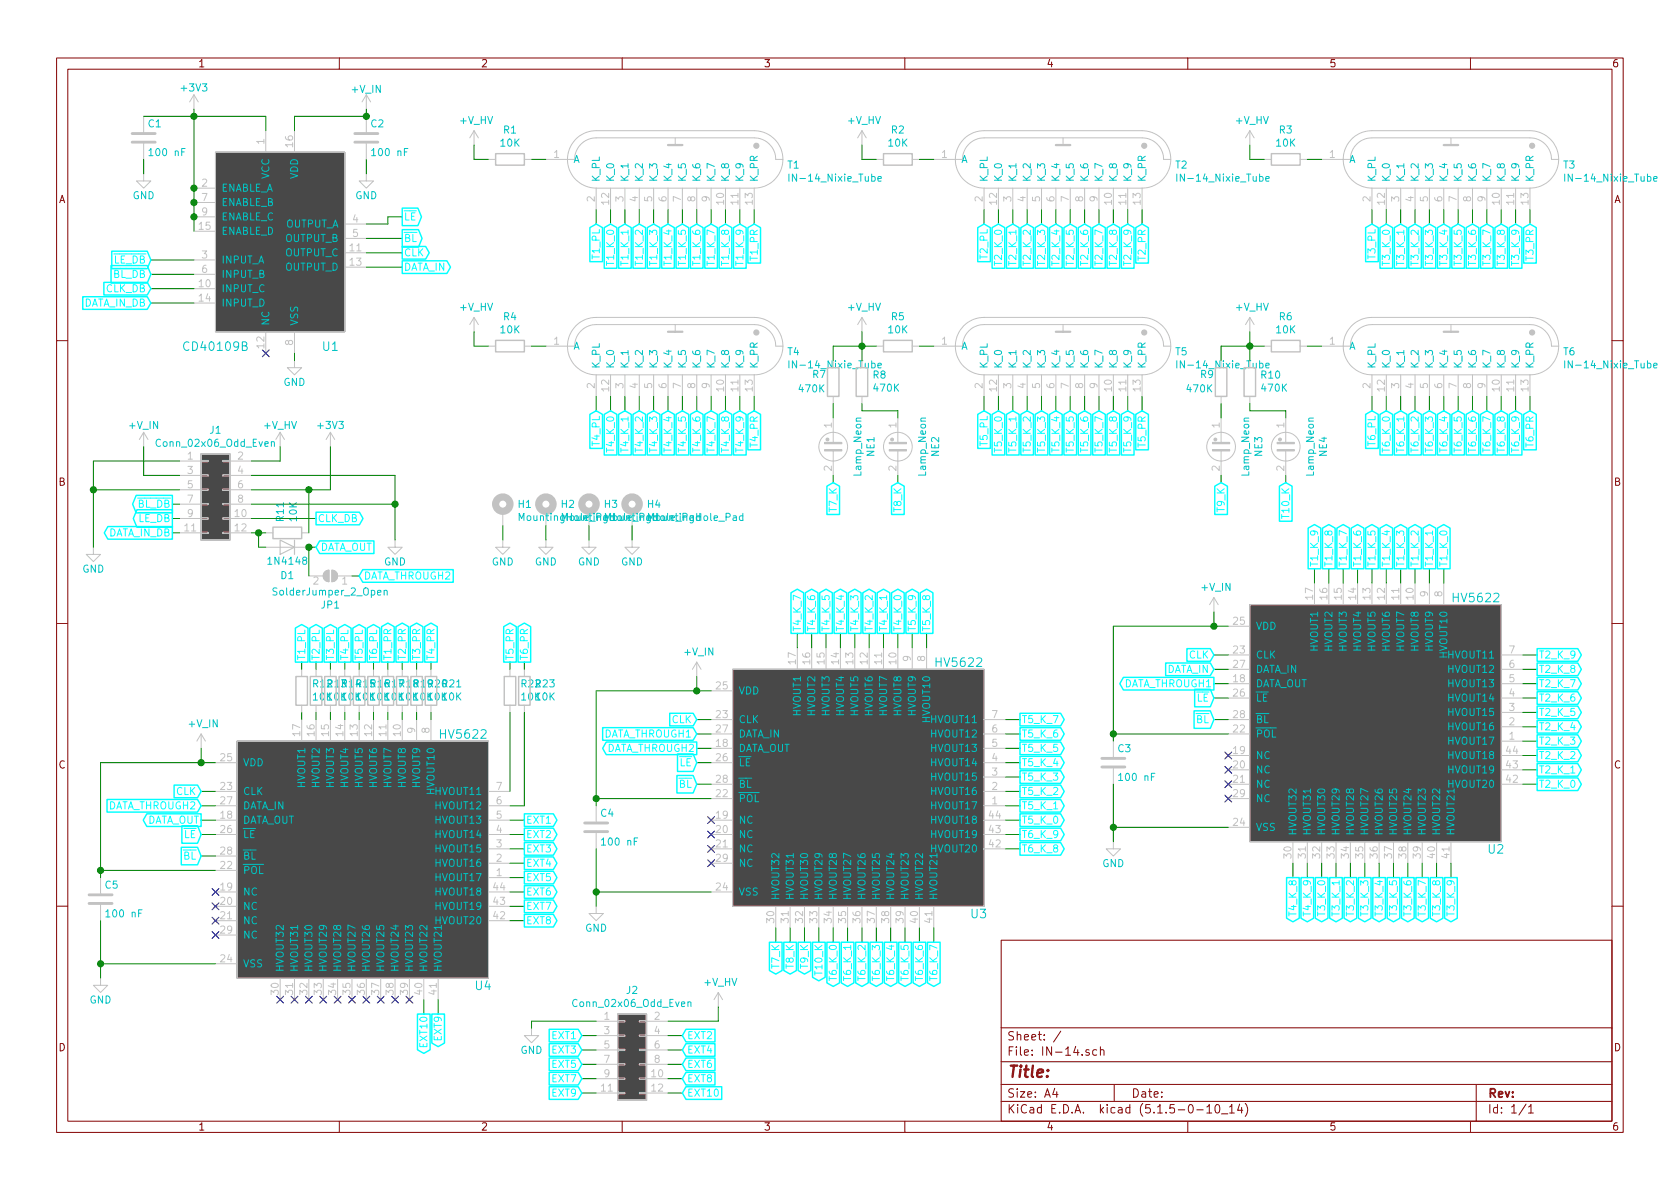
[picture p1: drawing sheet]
<svg xmlns="http://www.w3.org/2000/svg" width="297mm" height="210mm" viewBox="0 0 297 210" stroke-linecap="round" stroke-linejoin="round" font-family="sans-serif">
<defs><g id="words">
<text font-size="2.8" fill="#840000" x="178" y="190.5">Title:</text>
<g font-size="2.1" fill="#00c2c2">
<text x="32.9" y="62">CD40109B</text>
<text x="57.1" y="62">U1</text>
<text x="257.1" y="106.5">HV5622</text>
<text x="165.7" y="117.9">HV5622</text>
<text x="78.1" y="130.6">HV5622</text>
<text x="263.1" y="150.9">U2</text>
<text x="171.7" y="162.4">U3</text>
<text x="84.1" y="175.1">U4</text>
</g>
<g font-size="2.1" fill="#840000">
<text x="178" y="184">Sheet: /</text>
<text x="178" y="186.7">File: IN-14.sch</text>
<text x="178" y="196.9">KiCad E.D.A. kicad (5.1.5-0-10_14)</text>
<text x="178" y="194.1">Size: A4</text>
<text x="200" y="194.1">Date:</text>
<text x="263" y="194.1">Rev:</text>
<text x="263" y="196.9">Id: 1/1</text>
</g>
<g font-size="1.8" fill="#840000">
<text x="35" y="11.9">1</text>
<text x="85" y="11.9">2</text>
<text x="135" y="11.9">3</text>
<text x="185" y="11.9">4</text>
<text x="235" y="11.9">5</text>
<text x="285" y="11.9">6</text>
<text x="10.4" y="35.9">A</text>
<text x="285.4" y="35.9">A</text>
<text x="10.4" y="85.9">B</text>
<text x="285.4" y="85.9">B</text>
<text x="10.4" y="135.9">C</text>
<text x="285.4" y="135.9">C</text>
<text x="10.4" y="185.9">D</text>
<text x="285.4" y="185.9">D</text>
<text x="35" y="199.9">1</text>
<text x="85" y="199.9">2</text>
<text x="135" y="199.9">3</text>
<text x="185" y="199.9">4</text>
<text x="235" y="199.9">5</text>
<text x="285" y="199.9">6</text>
</g>
<g font-size="1.8" fill="#00c2c2">
<text x="32.2" y="16.2">+3V3</text>
<text x="62.3" y="16.4">+V_IN</text>
<text x="26.2" y="22.5">C1</text>
<text x="65.6" y="22.5">C2</text>
<text x="81.4" y="21.9">+V_HV</text>
<text x="89.1" y="23.6">R1</text>
<text x="150" y="21.9">+V_HV</text>
<text x="157.6" y="23.6">R2</text>
<text x="218.5" y="21.9">+V_HV</text>
<text x="226.2" y="23.6">R3</text>
<text x="26.7" y="27.6">100 nF</text>
<text x="66.1" y="27.6">100 nF</text>
<text x="88.5" y="25.9">10K</text>
<text x="101.3" y="28.8">A</text>
<text x="139.3" y="29.8">T1</text>
<text x="157.1" y="25.9">10K</text>
<text x="169.9" y="28.8">A</text>
<text x="207.9" y="29.8">T2</text>
<text x="225.7" y="25.9">10K</text>
<text x="238.5" y="28.8">A</text>
<text x="276.5" y="29.8">T3</text>
<text x="23.4" y="35.2">GND</text>
<text x="39.1" y="33.9">ENABLE_A</text>
<text x="47.6" y="31.7" transform="rotate(-90 47.6 31.7)">VCC</text>
<text x="52.7" y="31.7" transform="rotate(-90 52.7 31.7)">VDD</text>
<text x="62.8" y="35.2">GND</text>
<text x="106" y="32.3" transform="rotate(-90 106 32.3)">K_PL</text>
<text x="108.6" y="32.3" transform="rotate(-90 108.6 32.3)">K_0</text>
<text x="111.1" y="32.3" transform="rotate(-90 111.1 32.3)">K_1</text>
<text x="113.7" y="32.3" transform="rotate(-90 113.7 32.3)">K_2</text>
<text x="116.2" y="32.3" transform="rotate(-90 116.2 32.3)">K_3</text>
<text x="118.7" y="32.3" transform="rotate(-90 118.7 32.3)">K_4</text>
<text x="121.3" y="32.3" transform="rotate(-90 121.3 32.3)">K_5</text>
<text x="123.8" y="32.3" transform="rotate(-90 123.8 32.3)">K_6</text>
<text x="126.4" y="32.3" transform="rotate(-90 126.4 32.3)">K_7</text>
<text x="128.9" y="32.3" transform="rotate(-90 128.9 32.3)">K_8</text>
<text x="131.4" y="32.3" transform="rotate(-90 131.4 32.3)">K_9</text>
<text x="134" y="32.3" transform="rotate(-90 134 32.3)">K_PR</text>
<text x="140.3" y="32.1">IN-14_Nixie_Tube</text>
<text x="174.6" y="32.3" transform="rotate(-90 174.6 32.3)">K_PL</text>
<text x="177.2" y="32.3" transform="rotate(-90 177.2 32.3)">K_0</text>
<text x="179.7" y="32.3" transform="rotate(-90 179.7 32.3)">K_1</text>
<text x="182.2" y="32.3" transform="rotate(-90 182.2 32.3)">K_2</text>
<text x="184.8" y="32.3" transform="rotate(-90 184.8 32.3)">K_3</text>
<text x="187.3" y="32.3" transform="rotate(-90 187.3 32.3)">K_4</text>
<text x="189.9" y="32.3" transform="rotate(-90 189.9 32.3)">K_5</text>
<text x="192.4" y="32.3" transform="rotate(-90 192.4 32.3)">K_6</text>
<text x="194.9" y="32.3" transform="rotate(-90 194.9 32.3)">K_7</text>
<text x="197.5" y="32.3" transform="rotate(-90 197.5 32.3)">K_8</text>
<text x="200" y="32.3" transform="rotate(-90 200 32.3)">K_9</text>
<text x="202.6" y="32.3" transform="rotate(-90 202.6 32.3)">K_PR</text>
<text x="208.9" y="32.1">IN-14_Nixie_Tube</text>
<text x="243.2" y="32.3" transform="rotate(-90 243.2 32.3)">K_PL</text>
<text x="245.7" y="32.3" transform="rotate(-90 245.7 32.3)">K_0</text>
<text x="248.3" y="32.3" transform="rotate(-90 248.3 32.3)">K_1</text>
<text x="250.8" y="32.3" transform="rotate(-90 250.8 32.3)">K_2</text>
<text x="253.4" y="32.3" transform="rotate(-90 253.4 32.3)">K_3</text>
<text x="255.9" y="32.3" transform="rotate(-90 255.9 32.3)">K_4</text>
<text x="258.4" y="32.3" transform="rotate(-90 258.4 32.3)">K_5</text>
<text x="261" y="32.3" transform="rotate(-90 261 32.3)">K_6</text>
<text x="263.5" y="32.3" transform="rotate(-90 263.5 32.3)">K_7</text>
<text x="266.1" y="32.3" transform="rotate(-90 266.1 32.3)">K_8</text>
<text x="268.6" y="32.3" transform="rotate(-90 268.6 32.3)">K_9</text>
<text x="271.1" y="32.3" transform="rotate(-90 271.1 32.3)">K_PR</text>
<text x="277.4" y="32.1">IN-14_Nixie_Tube</text>
<text x="39.1" y="41.5">ENABLE_D</text>
<text x="39.1" y="36.4">ENABLE_B</text>
<text x="39.1" y="39">ENABLE_C</text>
<text x="50.4" y="40.3">OUTPUT_A</text>
<text x="39.1" y="46.6">INPUT_A</text>
<text x="50.4" y="45.3">OUTPUT_C</text>
<text x="50.4" y="47.9">OUTPUT_D</text>
<text x="50.4" y="42.8">OUTPUT_B</text>
<text x="39.1" y="51.7">INPUT_C</text>
<text x="39.1" y="49.1">INPUT_B</text>
<text x="39.1" y="54.2">INPUT_D</text>
<text x="47.6" y="57.7" transform="rotate(-90 47.6 57.7)">NC</text>
<text x="52.7" y="57.7" transform="rotate(-90 52.7 57.7)">VSS</text>
<text x="81.4" y="55">+V_HV</text>
<text x="88.5" y="58.9">10K</text>
<text x="89.1" y="56.6">R4</text>
<text x="150" y="55">+V_HV</text>
<text x="157.1" y="58.9">10K</text>
<text x="157.6" y="56.6">R5</text>
<text x="218.5" y="55">+V_HV</text>
<text x="225.7" y="58.9">10K</text>
<text x="226.2" y="56.6">R6</text>
<text x="101.3" y="61.8">A</text>
<text x="106" y="65.3" transform="rotate(-90 106 65.3)">K_PL</text>
<text x="108.6" y="65.3" transform="rotate(-90 108.6 65.3)">K_0</text>
<text x="111.1" y="65.3" transform="rotate(-90 111.1 65.3)">K_1</text>
<text x="113.7" y="65.3" transform="rotate(-90 113.7 65.3)">K_2</text>
<text x="116.2" y="65.3" transform="rotate(-90 116.2 65.3)">K_3</text>
<text x="118.7" y="65.3" transform="rotate(-90 118.7 65.3)">K_4</text>
<text x="121.3" y="65.3" transform="rotate(-90 121.3 65.3)">K_5</text>
<text x="123.8" y="65.3" transform="rotate(-90 123.8 65.3)">K_6</text>
<text x="126.4" y="65.3" transform="rotate(-90 126.4 65.3)">K_7</text>
<text x="128.9" y="65.3" transform="rotate(-90 128.9 65.3)">K_8</text>
<text x="131.4" y="65.3" transform="rotate(-90 131.4 65.3)">K_9</text>
<text x="134" y="65.3" transform="rotate(-90 134 65.3)">K_PR</text>
<text x="139.3" y="62.8">T4</text>
<text x="169.9" y="61.8">A</text>
<text x="174.6" y="65.3" transform="rotate(-90 174.6 65.3)">K_PL</text>
<text x="177.2" y="65.3" transform="rotate(-90 177.2 65.3)">K_0</text>
<text x="179.7" y="65.3" transform="rotate(-90 179.7 65.3)">K_1</text>
<text x="182.2" y="65.3" transform="rotate(-90 182.2 65.3)">K_2</text>
<text x="184.8" y="65.3" transform="rotate(-90 184.8 65.3)">K_3</text>
<text x="187.3" y="65.3" transform="rotate(-90 187.3 65.3)">K_4</text>
<text x="189.9" y="65.3" transform="rotate(-90 189.9 65.3)">K_5</text>
<text x="192.4" y="65.3" transform="rotate(-90 192.4 65.3)">K_6</text>
<text x="194.9" y="65.3" transform="rotate(-90 194.9 65.3)">K_7</text>
<text x="197.5" y="65.3" transform="rotate(-90 197.5 65.3)">K_8</text>
<text x="200" y="65.3" transform="rotate(-90 200 65.3)">K_9</text>
<text x="202.6" y="65.3" transform="rotate(-90 202.6 65.3)">K_PR</text>
<text x="207.9" y="62.8">T5</text>
<text x="238.5" y="61.8">A</text>
<text x="243.2" y="65.3" transform="rotate(-90 243.2 65.3)">K_PL</text>
<text x="245.7" y="65.3" transform="rotate(-90 245.7 65.3)">K_0</text>
<text x="248.3" y="65.3" transform="rotate(-90 248.3 65.3)">K_1</text>
<text x="250.8" y="65.3" transform="rotate(-90 250.8 65.3)">K_2</text>
<text x="253.4" y="65.3" transform="rotate(-90 253.4 65.3)">K_3</text>
<text x="255.9" y="65.3" transform="rotate(-90 255.9 65.3)">K_4</text>
<text x="258.4" y="65.3" transform="rotate(-90 258.4 65.3)">K_5</text>
<text x="261" y="65.3" transform="rotate(-90 261 65.3)">K_6</text>
<text x="263.5" y="65.3" transform="rotate(-90 263.5 65.3)">K_7</text>
<text x="266.1" y="65.3" transform="rotate(-90 266.1 65.3)">K_8</text>
<text x="268.6" y="65.3" transform="rotate(-90 268.6 65.3)">K_9</text>
<text x="271.1" y="65.3" transform="rotate(-90 271.1 65.3)">K_PR</text>
<text x="276.5" y="62.8">T6</text>
<text x="277.4" y="65.1">IN-14_Nixie_Tube</text>
<text x="50.1" y="68.2">GND</text>
<text x="141.4" y="69.4">470K</text>
<text x="143.7" y="66.8">R7</text>
<text x="154.4" y="66.9">R8</text>
<text x="154.6" y="69.3">470K</text>
<text x="210" y="69.4">470K</text>
<text x="212.3" y="66.8">R9</text>
<text x="223" y="66.9">R10</text>
<text x="223.2" y="69.3">470K</text>
<text x="22.9" y="75.9">+V_IN</text>
<text x="37.1" y="76.7">J1</text>
<text x="46.7" y="75.9">+V_HV</text>
<text x="56.3" y="75.9">+3V3</text>
<text x="28" y="79">Conn_02x06_Odd_Even</text>
<text x="154.6" y="80.7" transform="rotate(-90 154.6 80.7)">NE1</text>
<text x="166" y="80.7" transform="rotate(-90 166 80.7)">NE2</text>
<text x="223.2" y="80.7" transform="rotate(-90 223.2 80.7)">NE3</text>
<text x="234.6" y="80.7" transform="rotate(-90 234.6 80.7)">NE4</text>
<text x="91.7" y="89.8">H1</text>
<text x="99.3" y="89.8">H2</text>
<text x="106.9" y="89.8">H3</text>
<text x="114.5" y="89.8">H4</text>
<text x="152.3" y="84" transform="rotate(-90 152.3 84)">Lamp_Neon</text>
<text x="163.7" y="84" transform="rotate(-90 163.7 84)">Lamp_Neon</text>
<text x="220.9" y="84" transform="rotate(-90 220.9 84)">Lamp_Neon</text>
<text x="232.3" y="84" transform="rotate(-90 232.3 84)">Lamp_Neon</text>
<text x="50.2" y="92.1" transform="rotate(-90 50.2 92.1)">R11</text>
<text x="52.5" y="92.1" transform="rotate(-90 52.5 92.1)">10K</text>
<text x="92.2" y="92.1">MountingHole_PadMountingHole_Pad</text>
<text x="14.6" y="101.3">GND</text>
<text x="47.7" y="99.9">1N4148</text>
<text x="67.9" y="100">GND</text>
<text x="86.9" y="100">GND</text>
<text x="94.6" y="100">GND</text>
<text x="102.2" y="100">GND</text>
<text x="109.8" y="100">GND</text>
<text x="48.7" y="105.3">SolderJumper_2_Open</text>
<text x="49.7" y="102.4">D1</text>
<text x="56.8" y="107.6">JP1</text>
<text x="212.5" y="104.5">+V_IN</text>
<text x="222" y="111.4">VDD</text>
<text x="121.1" y="115.9">+V_IN</text>
<text x="222" y="116.5">CLK</text>
<text x="222" y="119">DATA_IN</text>
<text x="233" y="115.1" transform="rotate(-90 233 115.1)">HVOUT1</text>
<text x="235.6" y="115.1" transform="rotate(-90 235.6 115.1)">HVOUT2</text>
<text x="238.1" y="115.1" transform="rotate(-90 238.1 115.1)">HVOUT3</text>
<text x="240.7" y="115.1" transform="rotate(-90 240.7 115.1)">HVOUT4</text>
<text x="243.2" y="115.1" transform="rotate(-90 243.2 115.1)">HVOUT5</text>
<text x="245.7" y="115.1" transform="rotate(-90 245.7 115.1)">HVOUT6</text>
<text x="248.3" y="115.1" transform="rotate(-90 248.3 115.1)">HVOUT7</text>
<text x="250.8" y="115.1" transform="rotate(-90 250.8 115.1)">HVOUT8</text>
<text x="253.4" y="115.1" transform="rotate(-90 253.4 115.1)">HVOUT9</text>
<text x="255.9" y="116.1" transform="rotate(-90 255.9 116.1)">HVOUT10</text>
<text x="256.3" y="119">HVOUT12</text>
<text x="256.3" y="116.5">HVOUT11</text>
<text x="55.4" y="121.6">R12R13R14R15R16R17R18R19R20R21</text>
<text x="55.4" y="123.9">10K10K10K10K10K10K10K10K10K10K</text>
<text x="92.2" y="121.6">R22R23</text>
<text x="92.2" y="123.9">10K10K</text>
<text x="130.6" y="122.8">VDD</text>
<text x="222" y="121.5">DATA_OUT</text>
<text x="222" y="124.1">LE</text>
<text x="256.3" y="124.1">HVOUT14</text>
<text x="256.3" y="121.5">HVOUT13</text>
<text x="33.5" y="128.6">+V_IN</text>
<text x="130.6" y="127.9">CLK</text>
<text x="130.6" y="130.4">DATA_IN</text>
<text x="141.6" y="126.5" transform="rotate(-90 141.6 126.5)">HVOUT1</text>
<text x="144.1" y="126.5" transform="rotate(-90 144.1 126.5)">HVOUT2</text>
<text x="146.7" y="126.5" transform="rotate(-90 146.7 126.5)">HVOUT3</text>
<text x="149.2" y="126.5" transform="rotate(-90 149.2 126.5)">HVOUT4</text>
<text x="151.8" y="126.5" transform="rotate(-90 151.8 126.5)">HVOUT5</text>
<text x="154.3" y="126.5" transform="rotate(-90 154.3 126.5)">HVOUT6</text>
<text x="156.8" y="126.5" transform="rotate(-90 156.8 126.5)">HVOUT7</text>
<text x="159.4" y="126.5" transform="rotate(-90 159.4 126.5)">HVOUT8</text>
<text x="161.9" y="126.5" transform="rotate(-90 161.9 126.5)">HVOUT9</text>
<text x="164.5" y="127.5" transform="rotate(-90 164.5 127.5)">HVOUT10</text>
<text x="164.8" y="130.4">HVOUT12</text>
<text x="164.8" y="127.9">HVOUT11</text>
<text x="222" y="130.4">POL</text>
<text x="222" y="127.9">BL</text>
<text x="256.3" y="131.7">HVOUT17</text>
<text x="256.3" y="129.2">HVOUT16</text>
<text x="256.3" y="126.6">HVOUT15</text>
<text x="42.9" y="135.5">VDD</text>
<text x="130.6" y="133">DATA_OUT</text>
<text x="130.6" y="135.5">LE</text>
<text x="164.8" y="135.5">HVOUT14</text>
<text x="164.8" y="133">HVOUT13</text>
<text x="197.7" y="133">C3</text>
<text x="222" y="134.2">NC</text>
<text x="222" y="136.8">NC</text>
<text x="256.3" y="136.8">HVOUT19</text>
<text x="256.3" y="134.2">HVOUT18</text>
<text x="42.9" y="140.6">CLK</text>
<text x="42.9" y="143.1">DATA_IN</text>
<text x="54" y="139.2" transform="rotate(-90 54 139.2)">HVOUT1</text>
<text x="56.5" y="139.2" transform="rotate(-90 56.5 139.2)">HVOUT2</text>
<text x="59.1" y="139.2" transform="rotate(-90 59.1 139.2)">HVOUT3</text>
<text x="61.6" y="139.2" transform="rotate(-90 61.6 139.2)">HVOUT4</text>
<text x="64.1" y="139.2" transform="rotate(-90 64.1 139.2)">HVOUT5</text>
<text x="66.7" y="139.2" transform="rotate(-90 66.7 139.2)">HVOUT6</text>
<text x="69.2" y="139.2" transform="rotate(-90 69.2 139.2)">HVOUT7</text>
<text x="71.8" y="139.2" transform="rotate(-90 71.8 139.2)">HVOUT8</text>
<text x="74.3" y="139.2" transform="rotate(-90 74.3 139.2)">HVOUT9</text>
<text x="76.8" y="140.2" transform="rotate(-90 76.8 140.2)">HVOUT10</text>
<text x="77.2" y="143.1">HVOUT12</text>
<text x="77.2" y="140.6">HVOUT11</text>
<text x="130.6" y="141.9">POL</text>
<text x="130.6" y="139.3">BL</text>
<text x="164.8" y="143.1">HVOUT17</text>
<text x="164.8" y="140.6">HVOUT16</text>
<text x="164.8" y="138">HVOUT15</text>
<text x="198.2" y="138.1">100 nF</text>
<text x="222" y="139.3">NC</text>
<text x="222" y="141.9">NC</text>
<text x="256.3" y="139.3">HVOUT20</text>
<text x="42.9" y="145.7">DATA_OUT</text>
<text x="42.9" y="148.2">LE</text>
<text x="77.2" y="148.2">HVOUT14</text>
<text x="77.2" y="145.7">HVOUT13</text>
<text x="106.2" y="144.4">C4</text>
<text x="106.7" y="149.5">100 nF</text>
<text x="130.6" y="145.7">NC</text>
<text x="130.6" y="148.2">NC</text>
<text x="164.8" y="148.2">HVOUT19</text>
<text x="164.8" y="145.7">HVOUT18</text>
<text x="222" y="146.9">VSS</text>
<text x="229.2" y="147.8" transform="rotate(-90 229.2 147.8)">HVOUT32</text>
<text x="231.8" y="147.8" transform="rotate(-90 231.8 147.8)">HVOUT31</text>
<text x="234.3" y="147.8" transform="rotate(-90 234.3 147.8)">HVOUT30</text>
<text x="236.9" y="147.8" transform="rotate(-90 236.9 147.8)">HVOUT29</text>
<text x="239.4" y="147.8" transform="rotate(-90 239.4 147.8)">HVOUT28</text>
<text x="241.9" y="147.8" transform="rotate(-90 241.9 147.8)">HVOUT27</text>
<text x="244.5" y="147.8" transform="rotate(-90 244.5 147.8)">HVOUT26</text>
<text x="247" y="147.8" transform="rotate(-90 247 147.8)">HVOUT25</text>
<text x="249.6" y="147.8" transform="rotate(-90 249.6 147.8)">HVOUT24</text>
<text x="252.1" y="147.8" transform="rotate(-90 252.1 147.8)">HVOUT23</text>
<text x="254.6" y="147.8" transform="rotate(-90 254.6 147.8)">HVOUT22</text>
<text x="257.2" y="147.8" transform="rotate(-90 257.2 147.8)">HVOUT21</text>
<text x="42.9" y="154.6">POL</text>
<text x="42.9" y="152">BL</text>
<text x="77.2" y="155.8">HVOUT17</text>
<text x="77.2" y="153.3">HVOUT16</text>
<text x="77.2" y="150.7">HVOUT15</text>
<text x="130.6" y="150.7">NC</text>
<text x="130.6" y="153.3">NC</text>
<text x="164.8" y="150.7">HVOUT20</text>
<text x="194.9" y="153.3">GND</text>
<text x="18.6" y="157.1">C5</text>
<text x="42.9" y="158.4">NC</text>
<text x="42.9" y="160.9">NC</text>
<text x="77.2" y="160.9">HVOUT19</text>
<text x="77.2" y="158.4">HVOUT18</text>
<text x="130.6" y="158.4">VSS</text>
<text x="137.8" y="159.3" transform="rotate(-90 137.8 159.3)">HVOUT32</text>
<text x="140.3" y="159.3" transform="rotate(-90 140.3 159.3)">HVOUT31</text>
<text x="142.9" y="159.3" transform="rotate(-90 142.9 159.3)">HVOUT30</text>
<text x="145.4" y="159.3" transform="rotate(-90 145.4 159.3)">HVOUT29</text>
<text x="148" y="159.3" transform="rotate(-90 148 159.3)">HVOUT28</text>
<text x="150.5" y="159.3" transform="rotate(-90 150.5 159.3)">HVOUT27</text>
<text x="153" y="159.3" transform="rotate(-90 153 159.3)">HVOUT26</text>
<text x="155.6" y="159.3" transform="rotate(-90 155.6 159.3)">HVOUT25</text>
<text x="158.1" y="159.3" transform="rotate(-90 158.1 159.3)">HVOUT24</text>
<text x="160.7" y="159.3" transform="rotate(-90 160.7 159.3)">HVOUT23</text>
<text x="163.2" y="159.3" transform="rotate(-90 163.2 159.3)">HVOUT22</text>
<text x="165.7" y="159.3" transform="rotate(-90 165.7 159.3)">HVOUT21</text>
<text x="19.1" y="162.2">100 nF</text>
<text x="42.9" y="163.4">NC</text>
<text x="42.9" y="166">NC</text>
<text x="77.2" y="163.4">HVOUT20</text>
<text x="103.5" y="164.8">GND</text>
<text x="42.9" y="171.1">VSS</text>
<text x="50.2" y="172" transform="rotate(-90 50.2 172)">HVOUT32</text>
<text x="52.7" y="172" transform="rotate(-90 52.7 172)">HVOUT31</text>
<text x="55.2" y="172" transform="rotate(-90 55.2 172)">HVOUT30</text>
<text x="57.8" y="172" transform="rotate(-90 57.8 172)">HVOUT29</text>
<text x="60.3" y="172" transform="rotate(-90 60.3 172)">HVOUT28</text>
<text x="62.9" y="172" transform="rotate(-90 62.9 172)">HVOUT27</text>
<text x="65.4" y="172" transform="rotate(-90 65.4 172)">HVOUT26</text>
<text x="67.9" y="172" transform="rotate(-90 67.9 172)">HVOUT25</text>
<text x="70.5" y="172" transform="rotate(-90 70.5 172)">HVOUT24</text>
<text x="73" y="172" transform="rotate(-90 73 172)">HVOUT23</text>
<text x="75.6" y="172" transform="rotate(-90 75.6 172)">HVOUT22</text>
<text x="78.1" y="172" transform="rotate(-90 78.1 172)">HVOUT21</text>
<text x="15.8" y="177.5">GND</text>
<text x="101.7" y="178.1">Conn_02x06_Odd_Even</text>
<text x="110.8" y="175.8">J2</text>
<text x="124.6" y="174.3">+V_HV</text>
<text x="92" y="186.4">GND</text>
</g>
<g font-size="1.8" fill="#c2c2c2">
<text x="46.7" y="25.5" transform="rotate(-90 46.7 25.5)">1</text>
<text x="51.8" y="26" transform="rotate(-90 51.8 26)">16</text>
<text x="97.9" y="27.9">1</text>
<text x="166.5" y="27.9">1</text>
<text x="235.1" y="27.9">1</text>
<text x="35.7" y="33">2</text>
<text x="35.7" y="35.6">7</text>
<text x="105.2" y="35.7" transform="rotate(-90 105.2 35.7)">2</text>
<text x="110.2" y="35.7" transform="rotate(-90 110.2 35.7)">3</text>
<text x="112.8" y="35.7" transform="rotate(-90 112.8 35.7)">4</text>
<text x="115.3" y="35.7" transform="rotate(-90 115.3 35.7)">5</text>
<text x="117.9" y="35.7" transform="rotate(-90 117.9 35.7)">6</text>
<text x="120.4" y="35.7" transform="rotate(-90 120.4 35.7)">7</text>
<text x="122.9" y="35.7" transform="rotate(-90 122.9 35.7)">8</text>
<text x="125.5" y="35.7" transform="rotate(-90 125.5 35.7)">9</text>
<text x="173.7" y="35.7" transform="rotate(-90 173.7 35.7)">2</text>
<text x="178.8" y="35.7" transform="rotate(-90 178.8 35.7)">3</text>
<text x="181.4" y="35.7" transform="rotate(-90 181.4 35.7)">4</text>
<text x="183.9" y="35.7" transform="rotate(-90 183.9 35.7)">5</text>
<text x="186.4" y="35.7" transform="rotate(-90 186.4 35.7)">6</text>
<text x="189" y="35.7" transform="rotate(-90 189 35.7)">7</text>
<text x="191.5" y="35.7" transform="rotate(-90 191.5 35.7)">8</text>
<text x="194.1" y="35.7" transform="rotate(-90 194.1 35.7)">9</text>
<text x="242.3" y="35.7" transform="rotate(-90 242.3 35.7)">2</text>
<text x="247.4" y="35.7" transform="rotate(-90 247.4 35.7)">3</text>
<text x="249.9" y="35.7" transform="rotate(-90 249.9 35.7)">4</text>
<text x="252.5" y="35.7" transform="rotate(-90 252.5 35.7)">5</text>
<text x="255" y="35.7" transform="rotate(-90 255 35.7)">6</text>
<text x="257.6" y="35.7" transform="rotate(-90 257.6 35.7)">7</text>
<text x="260.1" y="35.7" transform="rotate(-90 260.1 35.7)">8</text>
<text x="262.6" y="35.7" transform="rotate(-90 262.6 35.7)">9</text>
<text x="35.2" y="40.6">15</text>
<text x="35.7" y="38.1">9</text>
<text x="62.4" y="39.4">4</text>
<text x="62.4" y="41.9">5</text>
<text x="107.7" y="36.1" transform="rotate(-90 107.7 36.1)">12</text>
<text x="128" y="36.1" transform="rotate(-90 128 36.1)">10</text>
<text x="130.6" y="36.1" transform="rotate(-90 130.6 36.1)">11</text>
<text x="133.1" y="36.1" transform="rotate(-90 133.1 36.1)">13</text>
<text x="176.3" y="36.1" transform="rotate(-90 176.3 36.1)">12</text>
<text x="196.6" y="36.1" transform="rotate(-90 196.6 36.1)">10</text>
<text x="199.1" y="36.1" transform="rotate(-90 199.1 36.1)">11</text>
<text x="201.7" y="36.1" transform="rotate(-90 201.7 36.1)">13</text>
<text x="244.9" y="36.1" transform="rotate(-90 244.9 36.1)">12</text>
<text x="265.2" y="36.1" transform="rotate(-90 265.2 36.1)">10</text>
<text x="267.7" y="36.1" transform="rotate(-90 267.7 36.1)">11</text>
<text x="270.3" y="36.1" transform="rotate(-90 270.3 36.1)">13</text>
<text x="35.7" y="45.7">3</text>
<text x="61.9" y="44.4">11</text>
<text x="61.9" y="47">13</text>
<text x="35.2" y="50.8">10</text>
<text x="35.2" y="53.3">14</text>
<text x="35.7" y="48.3">6</text>
<text x="46.7" y="61.5" transform="rotate(-90 46.7 61.5)">12</text>
<text x="51.8" y="61.1" transform="rotate(-90 51.8 61.1)">8</text>
<text x="97.9" y="61">1</text>
<text x="140.3" y="65.1">IN-14_Nixie_Tube</text>
<text x="166.5" y="61">1</text>
<text x="208.9" y="65.1">IN-14_Nixie_Tube</text>
<text x="235.1" y="61">1</text>
<text x="105.2" y="68.7" transform="rotate(-90 105.2 68.7)">2</text>
<text x="107.7" y="69.2" transform="rotate(-90 107.7 69.2)">12</text>
<text x="110.2" y="68.7" transform="rotate(-90 110.2 68.7)">3</text>
<text x="112.8" y="68.7" transform="rotate(-90 112.8 68.7)">4</text>
<text x="115.3" y="68.7" transform="rotate(-90 115.3 68.7)">5</text>
<text x="117.9" y="68.7" transform="rotate(-90 117.9 68.7)">6</text>
<text x="120.4" y="68.7" transform="rotate(-90 120.4 68.7)">7</text>
<text x="122.9" y="68.7" transform="rotate(-90 122.9 68.7)">8</text>
<text x="125.5" y="68.7" transform="rotate(-90 125.5 68.7)">9</text>
<text x="128" y="69.2" transform="rotate(-90 128 69.2)">10</text>
<text x="130.6" y="69.2" transform="rotate(-90 130.6 69.2)">11</text>
<text x="133.1" y="69.2" transform="rotate(-90 133.1 69.2)">13</text>
<text x="173.7" y="68.7" transform="rotate(-90 173.7 68.7)">2</text>
<text x="176.3" y="69.2" transform="rotate(-90 176.3 69.2)">12</text>
<text x="178.8" y="68.7" transform="rotate(-90 178.8 68.7)">3</text>
<text x="181.4" y="68.7" transform="rotate(-90 181.4 68.7)">4</text>
<text x="183.9" y="68.7" transform="rotate(-90 183.9 68.7)">5</text>
<text x="186.4" y="68.7" transform="rotate(-90 186.4 68.7)">6</text>
<text x="189" y="68.7" transform="rotate(-90 189 68.7)">7</text>
<text x="191.5" y="68.7" transform="rotate(-90 191.5 68.7)">8</text>
<text x="194.1" y="68.7" transform="rotate(-90 194.1 68.7)">9</text>
<text x="196.6" y="69.2" transform="rotate(-90 196.6 69.2)">10</text>
<text x="199.1" y="69.2" transform="rotate(-90 199.1 69.2)">11</text>
<text x="201.7" y="69.2" transform="rotate(-90 201.7 69.2)">13</text>
<text x="242.3" y="68.7" transform="rotate(-90 242.3 68.7)">2</text>
<text x="244.9" y="69.2" transform="rotate(-90 244.9 69.2)">12</text>
<text x="247.4" y="68.7" transform="rotate(-90 247.4 68.7)">3</text>
<text x="249.9" y="68.7" transform="rotate(-90 249.9 68.7)">4</text>
<text x="252.5" y="68.7" transform="rotate(-90 252.5 68.7)">5</text>
<text x="255" y="68.7" transform="rotate(-90 255 68.7)">6</text>
<text x="257.6" y="68.7" transform="rotate(-90 257.6 68.7)">7</text>
<text x="260.1" y="68.7" transform="rotate(-90 260.1 68.7)">8</text>
<text x="262.6" y="68.7" transform="rotate(-90 262.6 68.7)">9</text>
<text x="265.2" y="69.2" transform="rotate(-90 265.2 69.2)">10</text>
<text x="267.7" y="69.2" transform="rotate(-90 267.7 69.2)">11</text>
<text x="270.3" y="69.2" transform="rotate(-90 270.3 69.2)">13</text>
<text x="147.1" y="75.7" transform="rotate(-90 147.1 75.7)">1</text>
<text x="158.5" y="75.7" transform="rotate(-90 158.5 75.7)">1</text>
<text x="215.6" y="75.7" transform="rotate(-90 215.6 75.7)">1</text>
<text x="227.1" y="75.7" transform="rotate(-90 227.1 75.7)">1</text>
<text x="33.2" y="81.3">1</text>
<text x="33.2" y="83.8">3</text>
<text x="42.1" y="81.3">2</text>
<text x="42.1" y="83.8">4</text>
<text x="147.1" y="83.3" transform="rotate(-90 147.1 83.3)">2</text>
<text x="158.5" y="83.3" transform="rotate(-90 158.5 83.3)">2</text>
<text x="215.6" y="83.3" transform="rotate(-90 215.6 83.3)">2</text>
<text x="227.1" y="83.3" transform="rotate(-90 227.1 83.3)">2</text>
<text x="33.2" y="86.4">5</text>
<text x="33.2" y="88.9">7</text>
<text x="42.1" y="86.4">6</text>
<text x="42.1" y="88.9">8</text>
<text x="32.7" y="94">11</text>
<text x="33.2" y="91.4">9</text>
<text x="41.6" y="91.4">10</text>
<text x="41.6" y="94">12</text>
<text x="55.4" y="103.4">2</text>
<text x="60.5" y="103.4">1</text>
<text x="232.2" y="106" transform="rotate(-90 232.2 106)">17</text>
<text x="234.7" y="106" transform="rotate(-90 234.7 106)">16</text>
<text x="237.2" y="106" transform="rotate(-90 237.2 106)">15</text>
<text x="239.8" y="106" transform="rotate(-90 239.8 106)">14</text>
<text x="242.3" y="106" transform="rotate(-90 242.3 106)">13</text>
<text x="244.9" y="106" transform="rotate(-90 244.9 106)">12</text>
<text x="247.4" y="106" transform="rotate(-90 247.4 106)">11</text>
<text x="249.9" y="106" transform="rotate(-90 249.9 106)">10</text>
<text x="252.5" y="105.5" transform="rotate(-90 252.5 105.5)">9</text>
<text x="255" y="105.5" transform="rotate(-90 255 105.5)">8</text>
<text x="218.1" y="110.5">25</text>
<text x="140.7" y="117.4" transform="rotate(-90 140.7 117.4)">17</text>
<text x="143.3" y="117.4" transform="rotate(-90 143.3 117.4)">16</text>
<text x="145.8" y="117.4" transform="rotate(-90 145.8 117.4)">15</text>
<text x="148.3" y="117.4" transform="rotate(-90 148.3 117.4)">14</text>
<text x="150.9" y="117.4" transform="rotate(-90 150.9 117.4)">13</text>
<text x="153.4" y="117.4" transform="rotate(-90 153.4 117.4)">12</text>
<text x="156" y="117.4" transform="rotate(-90 156 117.4)">11</text>
<text x="158.5" y="117.4" transform="rotate(-90 158.5 117.4)">10</text>
<text x="161" y="116.9" transform="rotate(-90 161 116.9)">9</text>
<text x="163.6" y="116.9" transform="rotate(-90 163.6 116.9)">8</text>
<text x="218.1" y="115.6">23</text>
<text x="218.1" y="118.1">27</text>
<text x="266.9" y="118.1">6</text>
<text x="266.9" y="115.6">7</text>
<text x="126.7" y="121.9">25</text>
<text x="218.1" y="120.6">18</text>
<text x="218.1" y="123.2">26</text>
<text x="266.9" y="125.7">3</text>
<text x="266.9" y="123.2">4</text>
<text x="266.9" y="120.6">5</text>
<text x="53.1" y="130.1" transform="rotate(-90 53.1 130.1)">17</text>
<text x="55.6" y="130.1" transform="rotate(-90 55.6 130.1)">16</text>
<text x="58.2" y="130.1" transform="rotate(-90 58.2 130.1)">15</text>
<text x="60.7" y="130.1" transform="rotate(-90 60.7 130.1)">14</text>
<text x="63.2" y="130.1" transform="rotate(-90 63.2 130.1)">13</text>
<text x="65.8" y="130.1" transform="rotate(-90 65.8 130.1)">12</text>
<text x="68.3" y="130.1" transform="rotate(-90 68.3 130.1)">11</text>
<text x="70.9" y="130.1" transform="rotate(-90 70.9 130.1)">10</text>
<text x="73.4" y="129.6" transform="rotate(-90 73.4 129.6)">9</text>
<text x="75.9" y="129.6" transform="rotate(-90 75.9 129.6)">8</text>
<text x="126.7" y="127">23</text>
<text x="126.7" y="129.5">27</text>
<text x="175.4" y="129.5">6</text>
<text x="175.4" y="127">7</text>
<text x="218.1" y="129.5">22</text>
<text x="218.1" y="127">28</text>
<text x="266.9" y="130.8">1</text>
<text x="266.9" y="128.3">2</text>
<text x="39" y="134.6">25</text>
<text x="126.7" y="132.1">18</text>
<text x="126.7" y="134.6">26</text>
<text x="175.4" y="137.2">3</text>
<text x="175.4" y="134.6">4</text>
<text x="175.4" y="132.1">5</text>
<text x="218.1" y="133.3">19</text>
<text x="218.1" y="135.9">20</text>
<text x="266.4" y="135.9">43</text>
<text x="266.4" y="133.3">44</text>
<text x="39" y="139.7">23</text>
<text x="39" y="142.2">27</text>
<text x="87.8" y="142.2">6</text>
<text x="87.8" y="139.7">7</text>
<text x="126.7" y="141">22</text>
<text x="126.7" y="138.4">28</text>
<text x="175.4" y="142.2">1</text>
<text x="175.4" y="139.7">2</text>
<text x="218.1" y="138.4">21</text>
<text x="218.1" y="141">29</text>
<text x="266.4" y="138.4">42</text>
<text x="39" y="144.8">18</text>
<text x="39" y="147.3">26</text>
<text x="87.8" y="149.9">3</text>
<text x="87.8" y="147.3">4</text>
<text x="87.8" y="144.8">5</text>
<text x="126.7" y="144.8">19</text>
<text x="126.7" y="147.3">20</text>
<text x="126.7" y="149.9">21</text>
<text x="174.9" y="149.9">42</text>
<text x="174.9" y="147.3">43</text>
<text x="174.9" y="144.8">44</text>
<text x="218.1" y="146">24</text>
<text x="39" y="153.7">22</text>
<text x="39" y="151.1">28</text>
<text x="87.8" y="154.9">1</text>
<text x="87.8" y="152.4">2</text>
<text x="126.7" y="152.4">29</text>
<text x="228.3" y="151.7" transform="rotate(-90 228.3 151.7)">30</text>
<text x="230.9" y="151.7" transform="rotate(-90 230.9 151.7)">31</text>
<text x="233.4" y="151.7" transform="rotate(-90 233.4 151.7)">32</text>
<text x="236" y="151.7" transform="rotate(-90 236 151.7)">33</text>
<text x="238.5" y="151.7" transform="rotate(-90 238.5 151.7)">34</text>
<text x="241" y="151.7" transform="rotate(-90 241 151.7)">35</text>
<text x="243.6" y="151.7" transform="rotate(-90 243.6 151.7)">36</text>
<text x="246.1" y="151.7" transform="rotate(-90 246.1 151.7)">37</text>
<text x="248.7" y="151.7" transform="rotate(-90 248.7 151.7)">38</text>
<text x="251.2" y="151.7" transform="rotate(-90 251.2 151.7)">39</text>
<text x="253.7" y="151.7" transform="rotate(-90 253.7 151.7)">40</text>
<text x="256.3" y="151.7" transform="rotate(-90 256.3 151.7)">41</text>
<text x="39" y="157.5">19</text>
<text x="39" y="160">20</text>
<text x="87.3" y="160">43</text>
<text x="87.3" y="157.5">44</text>
<text x="126.7" y="157.5">24</text>
<text x="39" y="162.6">21</text>
<text x="39" y="165.1">29</text>
<text x="87.3" y="162.6">42</text>
<text x="136.9" y="163.1" transform="rotate(-90 136.9 163.1)">30</text>
<text x="139.4" y="163.1" transform="rotate(-90 139.4 163.1)">31</text>
<text x="142" y="163.1" transform="rotate(-90 142 163.1)">32</text>
<text x="144.5" y="163.1" transform="rotate(-90 144.5 163.1)">33</text>
<text x="147.1" y="163.1" transform="rotate(-90 147.1 163.1)">34</text>
<text x="149.6" y="163.1" transform="rotate(-90 149.6 163.1)">35</text>
<text x="152.1" y="163.1" transform="rotate(-90 152.1 163.1)">36</text>
<text x="154.7" y="163.1" transform="rotate(-90 154.7 163.1)">37</text>
<text x="157.2" y="163.1" transform="rotate(-90 157.2 163.1)">38</text>
<text x="159.8" y="163.1" transform="rotate(-90 159.8 163.1)">39</text>
<text x="162.3" y="163.1" transform="rotate(-90 162.3 163.1)">40</text>
<text x="164.8" y="163.1" transform="rotate(-90 164.8 163.1)">41</text>
<text x="39" y="170.2">24</text>
<text x="49.3" y="175.8" transform="rotate(-90 49.3 175.8)">30</text>
<text x="51.8" y="175.8" transform="rotate(-90 51.8 175.8)">31</text>
<text x="54.4" y="175.8" transform="rotate(-90 54.4 175.8)">32</text>
<text x="56.9" y="175.8" transform="rotate(-90 56.9 175.8)">33</text>
<text x="59.4" y="175.8" transform="rotate(-90 59.4 175.8)">34</text>
<text x="62" y="175.8" transform="rotate(-90 62 175.8)">35</text>
<text x="64.5" y="175.8" transform="rotate(-90 64.5 175.8)">36</text>
<text x="67.1" y="175.8" transform="rotate(-90 67.1 175.8)">37</text>
<text x="69.6" y="175.8" transform="rotate(-90 69.6 175.8)">38</text>
<text x="72.1" y="175.8" transform="rotate(-90 72.1 175.8)">39</text>
<text x="74.7" y="175.8" transform="rotate(-90 74.7 175.8)">40</text>
<text x="77.2" y="175.8" transform="rotate(-90 77.2 175.8)">41</text>
<text x="106.8" y="180.3">1</text>
<text x="106.8" y="182.9">3</text>
<text x="106.8" y="185.4">5</text>
<text x="115.7" y="180.3">2</text>
<text x="115.7" y="182.9">4</text>
<text x="115.7" y="185.4">6</text>
<text x="106.8" y="188">7</text>
<text x="106.8" y="190.5">9</text>
<text x="115.2" y="190.5">10</text>
<text x="115.7" y="188">8</text>
<text x="106.3" y="193">11</text>
<text x="115.2" y="193">12</text>
</g>
<g font-size="1.8" fill="#0ff">
<text x="71.4" y="39">LE</text>
<text x="20.1" y="46.6">LE_DB</text>
<text x="71.4" y="42.8">BL</text>
<text x="71.4" y="47.9">DATA_IN</text>
<text x="71.4" y="45.3">CLK</text>
<text x="106" y="45.7" transform="rotate(-90 106 45.7)">T1_PL</text>
<text x="108.6" y="46.7" transform="rotate(-90 108.6 46.7)">T1_K_0</text>
<text x="111.1" y="46.7" transform="rotate(-90 111.1 46.7)">T1_K_1</text>
<text x="113.7" y="46.7" transform="rotate(-90 113.7 46.7)">T1_K_2</text>
<text x="116.2" y="46.7" transform="rotate(-90 116.2 46.7)">T1_K_3</text>
<text x="118.7" y="46.7" transform="rotate(-90 118.7 46.7)">T1_K_4</text>
<text x="121.3" y="46.7" transform="rotate(-90 121.3 46.7)">T1_K_5</text>
<text x="123.8" y="46.7" transform="rotate(-90 123.8 46.7)">T1_K_6</text>
<text x="126.4" y="46.7" transform="rotate(-90 126.4 46.7)">T1_K_7</text>
<text x="128.9" y="46.7" transform="rotate(-90 128.9 46.7)">T1_K_8</text>
<text x="131.4" y="46.7" transform="rotate(-90 131.4 46.7)">T1_K_9</text>
<text x="134" y="45.9" transform="rotate(-90 134 45.9)">T1_PR</text>
<text x="174.6" y="45.7" transform="rotate(-90 174.6 45.7)">T2_PL</text>
<text x="177.2" y="46.7" transform="rotate(-90 177.2 46.7)">T2_K_0</text>
<text x="179.7" y="46.7" transform="rotate(-90 179.7 46.7)">T2_K_1</text>
<text x="182.2" y="46.7" transform="rotate(-90 182.2 46.7)">T2_K_2</text>
<text x="184.8" y="46.7" transform="rotate(-90 184.8 46.7)">T2_K_3</text>
<text x="187.3" y="46.7" transform="rotate(-90 187.3 46.7)">T2_K_4</text>
<text x="189.9" y="46.7" transform="rotate(-90 189.9 46.7)">T2_K_5</text>
<text x="192.4" y="46.7" transform="rotate(-90 192.4 46.7)">T2_K_6</text>
<text x="194.9" y="46.7" transform="rotate(-90 194.9 46.7)">T2_K_7</text>
<text x="197.5" y="46.7" transform="rotate(-90 197.5 46.7)">T2_K_8</text>
<text x="200" y="46.7" transform="rotate(-90 200 46.7)">T2_K_9</text>
<text x="202.6" y="45.9" transform="rotate(-90 202.6 45.9)">T2_PR</text>
<text x="243.2" y="45.7" transform="rotate(-90 243.2 45.7)">T3_PL</text>
<text x="245.7" y="46.7" transform="rotate(-90 245.7 46.7)">T3_K_0</text>
<text x="248.3" y="46.7" transform="rotate(-90 248.3 46.7)">T3_K_1</text>
<text x="250.8" y="46.7" transform="rotate(-90 250.8 46.7)">T3_K_2</text>
<text x="253.4" y="46.7" transform="rotate(-90 253.4 46.7)">T3_K_3</text>
<text x="255.9" y="46.7" transform="rotate(-90 255.9 46.7)">T3_K_4</text>
<text x="258.4" y="46.7" transform="rotate(-90 258.4 46.7)">T3_K_5</text>
<text x="261" y="46.7" transform="rotate(-90 261 46.7)">T3_K_6</text>
<text x="263.5" y="46.7" transform="rotate(-90 263.5 46.7)">T3_K_7</text>
<text x="266.1" y="46.7" transform="rotate(-90 266.1 46.7)">T3_K_8</text>
<text x="268.6" y="46.7" transform="rotate(-90 268.6 46.7)">T3_K_9</text>
<text x="271.1" y="45.9" transform="rotate(-90 271.1 45.9)">T3_PR</text>
<text x="18.7" y="51.7">CLK_DB</text>
<text x="20" y="49.1">BL_DB</text>
<text x="14.7" y="54.2">DATA_IN_DB</text>
<text x="106" y="78.7" transform="rotate(-90 106 78.7)">T4_PL</text>
<text x="108.6" y="79.7" transform="rotate(-90 108.6 79.7)">T4_K_0</text>
<text x="111.1" y="79.7" transform="rotate(-90 111.1 79.7)">T4_K_1</text>
<text x="113.7" y="79.7" transform="rotate(-90 113.7 79.7)">T4_K_2</text>
<text x="116.2" y="79.7" transform="rotate(-90 116.2 79.7)">T4_K_3</text>
<text x="118.7" y="79.7" transform="rotate(-90 118.7 79.7)">T4_K_4</text>
<text x="121.3" y="79.7" transform="rotate(-90 121.3 79.7)">T4_K_5</text>
<text x="123.8" y="79.7" transform="rotate(-90 123.8 79.7)">T4_K_6</text>
<text x="126.4" y="79.7" transform="rotate(-90 126.4 79.7)">T4_K_7</text>
<text x="128.9" y="79.7" transform="rotate(-90 128.9 79.7)">T4_K_8</text>
<text x="131.4" y="79.7" transform="rotate(-90 131.4 79.7)">T4_K_9</text>
<text x="134" y="78.9" transform="rotate(-90 134 78.9)">T4_PR</text>
<text x="174.6" y="78.7" transform="rotate(-90 174.6 78.7)">T5_PL</text>
<text x="177.2" y="79.7" transform="rotate(-90 177.2 79.7)">T5_K_0</text>
<text x="179.7" y="79.7" transform="rotate(-90 179.7 79.7)">T5_K_1</text>
<text x="182.2" y="79.7" transform="rotate(-90 182.2 79.7)">T5_K_2</text>
<text x="184.8" y="79.7" transform="rotate(-90 184.8 79.7)">T5_K_3</text>
<text x="187.3" y="79.7" transform="rotate(-90 187.3 79.7)">T5_K_4</text>
<text x="189.9" y="79.7" transform="rotate(-90 189.9 79.7)">T5_K_5</text>
<text x="192.4" y="79.7" transform="rotate(-90 192.4 79.7)">T5_K_6</text>
<text x="194.9" y="79.7" transform="rotate(-90 194.9 79.7)">T5_K_7</text>
<text x="197.5" y="79.7" transform="rotate(-90 197.5 79.7)">T5_K_8</text>
<text x="200" y="79.7" transform="rotate(-90 200 79.7)">T5_K_9</text>
<text x="202.6" y="78.9" transform="rotate(-90 202.6 78.9)">T5_PR</text>
<text x="243.2" y="78.7" transform="rotate(-90 243.2 78.7)">T6_PL</text>
<text x="245.7" y="79.7" transform="rotate(-90 245.7 79.7)">T6_K_0</text>
<text x="248.3" y="79.7" transform="rotate(-90 248.3 79.7)">T6_K_1</text>
<text x="250.8" y="79.7" transform="rotate(-90 250.8 79.7)">T6_K_2</text>
<text x="253.4" y="79.7" transform="rotate(-90 253.4 79.7)">T6_K_3</text>
<text x="255.9" y="79.7" transform="rotate(-90 255.9 79.7)">T6_K_4</text>
<text x="258.4" y="79.7" transform="rotate(-90 258.4 79.7)">T6_K_5</text>
<text x="261" y="79.7" transform="rotate(-90 261 79.7)">T6_K_6</text>
<text x="263.5" y="79.7" transform="rotate(-90 263.5 79.7)">T6_K_7</text>
<text x="266.1" y="79.7" transform="rotate(-90 266.1 79.7)">T6_K_8</text>
<text x="268.6" y="79.7" transform="rotate(-90 268.6 79.7)">T6_K_9</text>
<text x="271.1" y="78.9" transform="rotate(-90 271.1 78.9)">T6_PR</text>
<text x="24.3" y="89.8">BL_DB</text>
<text x="19" y="94.9">DATA_IN_DB</text>
<text x="24.4" y="92.3">LE_DB</text>
<text x="56.1" y="92.3">CLK_DB</text>
<text x="148" y="90.4" transform="rotate(-90 148 90.4)">T7_K</text>
<text x="159.4" y="90.4" transform="rotate(-90 159.4 90.4)">T8_K</text>
<text x="216.5" y="90.4" transform="rotate(-90 216.5 90.4)">T9_K</text>
<text x="228" y="91.4" transform="rotate(-90 228 91.4)">T10_K</text>
<text x="56.7" y="97.4">DATA_OUT</text>
<text x="233" y="100.3" transform="rotate(-90 233 100.3)">T1_K_9</text>
<text x="235.6" y="100.3" transform="rotate(-90 235.6 100.3)">T1_K_8</text>
<text x="238.1" y="100.3" transform="rotate(-90 238.1 100.3)">T1_K_7</text>
<text x="240.7" y="100.3" transform="rotate(-90 240.7 100.3)">T1_K_6</text>
<text x="243.2" y="100.3" transform="rotate(-90 243.2 100.3)">T1_K_5</text>
<text x="245.7" y="100.3" transform="rotate(-90 245.7 100.3)">T1_K_4</text>
<text x="248.3" y="100.3" transform="rotate(-90 248.3 100.3)">T1_K_3</text>
<text x="250.8" y="100.3" transform="rotate(-90 250.8 100.3)">T1_K_2</text>
<text x="253.4" y="100.3" transform="rotate(-90 253.4 100.3)">T1_K_1</text>
<text x="255.9" y="100.3" transform="rotate(-90 255.9 100.3)">T1_K_0</text>
<text x="64.3" y="102.5">DATA_THROUGH2</text>
<text x="141.6" y="111.8" transform="rotate(-90 141.6 111.8)">T4_K_7</text>
<text x="144.1" y="111.8" transform="rotate(-90 144.1 111.8)">T4_K_6</text>
<text x="146.7" y="111.8" transform="rotate(-90 146.7 111.8)">T4_K_5</text>
<text x="149.2" y="111.8" transform="rotate(-90 149.2 111.8)">T4_K_4</text>
<text x="151.8" y="111.8" transform="rotate(-90 151.8 111.8)">T4_K_3</text>
<text x="154.3" y="111.8" transform="rotate(-90 154.3 111.8)">T4_K_2</text>
<text x="156.8" y="111.8" transform="rotate(-90 156.8 111.8)">T4_K_1</text>
<text x="159.4" y="111.8" transform="rotate(-90 159.4 111.8)">T4_K_0</text>
<text x="161.9" y="111.8" transform="rotate(-90 161.9 111.8)">T5_K_9</text>
<text x="164.5" y="111.8" transform="rotate(-90 164.5 111.8)">T5_K_8</text>
<text x="54" y="116.8" transform="rotate(-90 54 116.8)">T1_PL</text>
<text x="56.5" y="116.8" transform="rotate(-90 56.5 116.8)">T2_PL</text>
<text x="59.1" y="116.8" transform="rotate(-90 59.1 116.8)">T3_PL</text>
<text x="61.6" y="116.8" transform="rotate(-90 61.6 116.8)">T4_PL</text>
<text x="64.1" y="116.8" transform="rotate(-90 64.1 116.8)">T5_PL</text>
<text x="66.7" y="116.8" transform="rotate(-90 66.7 116.8)">T6_PL</text>
<text x="69.2" y="116.8" transform="rotate(-90 69.2 116.8)">T1_PR</text>
<text x="71.8" y="116.8" transform="rotate(-90 71.8 116.8)">T2_PR</text>
<text x="74.3" y="116.8" transform="rotate(-90 74.3 116.8)">T3_PR</text>
<text x="76.8" y="116.8" transform="rotate(-90 76.8 116.8)">T4_PR</text>
<text x="90.8" y="116.8" transform="rotate(-90 90.8 116.8)">T5_PR</text>
<text x="93.3" y="116.8" transform="rotate(-90 93.3 116.8)">T6_PR</text>
<text x="206.2" y="119">DATA_IN</text>
<text x="210.2" y="116.5">CLK</text>
<text x="272" y="116.5">T2_K_9</text>
<text x="272" y="119">T2_K_8</text>
<text x="198.6" y="121.5">DATA_THROUGH1</text>
<text x="211.6" y="124.1">LE</text>
<text x="272" y="121.5">T2_K_7</text>
<text x="272" y="124.1">T2_K_6</text>
<text x="106.6" y="130.4">DATA_THROUGH1</text>
<text x="118.8" y="127.9">CLK</text>
<text x="180.6" y="127.9">T5_K_7</text>
<text x="180.6" y="130.4">T5_K_6</text>
<text x="211.5" y="127.9">BL</text>
<text x="272" y="126.6">T2_K_5</text>
<text x="272" y="129.2">T2_K_4</text>
<text x="272" y="131.7">T2_K_3</text>
<text x="107.1" y="133">DATA_THROUGH2</text>
<text x="120.1" y="135.5">LE</text>
<text x="180.6" y="135.5">T5_K_4</text>
<text x="180.6" y="133">T5_K_5</text>
<text x="272" y="134.2">T2_K_2</text>
<text x="272" y="136.8">T2_K_1</text>
<text x="18.9" y="143.1">DATA_THROUGH2</text>
<text x="31.1" y="140.6">CLK</text>
<text x="120" y="139.3">BL</text>
<text x="180.6" y="143.1">T5_K_1</text>
<text x="180.6" y="140.6">T5_K_2</text>
<text x="180.6" y="138">T5_K_3</text>
<text x="272" y="139.3">T2_K_0</text>
<text x="25.7" y="145.7">DATA_OUT</text>
<text x="32.5" y="148.2">LE</text>
<text x="93" y="145.7">EXT1</text>
<text x="93" y="148.2">EXT2</text>
<text x="180.6" y="148.2">T6_K_9</text>
<text x="180.6" y="145.7">T5_K_0</text>
<text x="32.4" y="152">BL</text>
<text x="93" y="150.7">EXT3</text>
<text x="93" y="153.3">EXT4</text>
<text x="93" y="155.8">EXT5</text>
<text x="180.6" y="150.7">T6_K_8</text>
<text x="93" y="158.4">EXT6</text>
<text x="93" y="160.9">EXT7</text>
<text x="229.2" y="161.7" transform="rotate(-90 229.2 161.7)">T4_K_8</text>
<text x="231.8" y="161.7" transform="rotate(-90 231.8 161.7)">T4_K_9</text>
<text x="234.3" y="161.7" transform="rotate(-90 234.3 161.7)">T3_K_0</text>
<text x="236.9" y="161.7" transform="rotate(-90 236.9 161.7)">T3_K_1</text>
<text x="239.4" y="161.7" transform="rotate(-90 239.4 161.7)">T3_K_2</text>
<text x="241.9" y="161.7" transform="rotate(-90 241.9 161.7)">T3_K_3</text>
<text x="244.5" y="161.7" transform="rotate(-90 244.5 161.7)">T3_K_4</text>
<text x="247" y="161.7" transform="rotate(-90 247 161.7)">T3_K_5</text>
<text x="249.6" y="161.7" transform="rotate(-90 249.6 161.7)">T3_K_6</text>
<text x="252.1" y="161.7" transform="rotate(-90 252.1 161.7)">T3_K_7</text>
<text x="254.6" y="161.7" transform="rotate(-90 254.6 161.7)">T3_K_8</text>
<text x="257.2" y="161.7" transform="rotate(-90 257.2 161.7)">T3_K_9</text>
<text x="93" y="163.4">EXT8</text>
<text x="137.8" y="171.2" transform="rotate(-90 137.8 171.2)">T7_K</text>
<text x="140.3" y="171.2" transform="rotate(-90 140.3 171.2)">T8_K</text>
<text x="142.9" y="171.2" transform="rotate(-90 142.9 171.2)">T9_K</text>
<text x="145.4" y="172.2" transform="rotate(-90 145.4 172.2)">T10_K</text>
<text x="148" y="173.2" transform="rotate(-90 148 173.2)">T6_K_0</text>
<text x="150.5" y="173.2" transform="rotate(-90 150.5 173.2)">T6_K_1</text>
<text x="153" y="173.2" transform="rotate(-90 153 173.2)">T6_K_2</text>
<text x="155.6" y="173.2" transform="rotate(-90 155.6 173.2)">T6_K_3</text>
<text x="158.1" y="173.2" transform="rotate(-90 158.1 173.2)">T6_K_4</text>
<text x="160.7" y="173.2" transform="rotate(-90 160.7 173.2)">T6_K_5</text>
<text x="163.2" y="173.2" transform="rotate(-90 163.2 173.2)">T6_K_6</text>
<text x="165.7" y="173.2" transform="rotate(-90 165.7 173.2)">T6_K_7</text>
<text x="75.6" y="185" transform="rotate(-90 75.6 185)">EXT10</text>
<text x="78.1" y="184" transform="rotate(-90 78.1 184)">EXT9</text>
<text x="97.7" y="183.8">EXT1</text>
<text x="121.4" y="183.8">EXT2</text>
<text x="97.7" y="186.3">EXT3</text>
<text x="97.7" y="188.8">EXT5</text>
<text x="97.7" y="191.4">EXT7</text>
<text x="121.4" y="186.3">EXT4</text>
<text x="121.4" y="188.8">EXT6</text>
<text x="121.4" y="191.4">EXT8</text>
<text x="97.7" y="193.9">EXT9</text>
<text x="121.4" y="193.9">EXT10</text>
</g>
</g></defs>
<g fill="none" stroke="#840000" stroke-width=".18">
<path d="M10 10.3h277v189.9h-277zM12 12.2h273v186.1h-273zM60 10.3v1.9M110 10.3v1.9M160 10.3v1.9M210 10.3v1.9M260 10.3v1.9M10 60.2h2M285 60.2h2M10 110.3h2M285 110.3h2M10 160.2h2"/>
<path d="M177 166.3h108v32h-108zM285 160.2h2M60 198.3v1.9M110 198.3v1.9M160 198.3v1.9M177 194.8h108M177 191.8h108M177 187.8h108M177 181.8h108M186.5 192.5l-.4 1h1M186.8 193v1M187.6 182.3l-1.3 2"/>
<path d="M192.6 185.7a.37 .37 0 0 0-.6 .1v.2l.6 .2v.1l-.2 .3-.4-.1M193.9 185.7l-.4-.1-.3 .3 .1 .6 .2 .1 .4-.1M194.6 185.7a.37 .37 0 0 1 .6 .1v.8M194.6 185.1v1.5M197 191.8v3M210 198.3v1.9M211.6 196.3h1.2M213.4 195.8l.4-.5v1.5M213.4 196.8h.8M215 195.4l.3-.1a.94 .94 0 0 1 0 1.5 .8 .8 0 0 1-.6-.6 .8 .8 0 0 1 .3-.8zM216 197h1.1M217.4 195.8l.4-.5v1.5"/>
<path d="M217.4 196.8h.8M219.2 195.2l-.4 1.1h.9M219.5 195.8v1M220.2 195.1a1.71 1.71 0 0 1 0 2.3M260 198.3v1.9M261 191.8v6.5M269.8 195.2l-1.2 2M270.3 195.8l.4-.5v1.5M270.3 196.8h.8"/>
</g>
<g fill="none" stroke="#c2c2c2" stroke-width=".25">
<path d="M87.6 27.2h5.1v2h-5.1zM156.2 27.2h5.1v2h-5.1zM224.8 27.2h5.1v2h-5.1zM87.6 60.2h5.1v2h-5.1zM146.3 65h2v5.1h-2zM151.4 65h2v5.1h-2zM156.2 60.2h5.1v2h-5.1zM214.9 65h2v5.1h-2zM220 65h2v5.1h-2zM224.8 60.2h5.1v2h-5.1zM35.6 80.3h5v15.2h-5zM48.3 93.2h5v2h-5z"/>
<path d="M52.3 119.6h2.1v5.1h-2.1zM54.9 119.6h2v5.1h-2zM57.4 119.6h2v5.1h-2zM59.9 119.6h2.1v5.1h-2.1zM62.5 119.6h2v5.1h-2zM65 119.6h2.1v5.1h-2.1zM67.6 119.6h2v5.1h-2zM70.1 119.6h2v5.1h-2zM72.6 119.6h2.1v5.1h-2.1zM75.2 119.6h2v5.1h-2zM89.2 119.6h2v5.1h-2zM91.7 119.6h2v5.1h-2z"/>
<path d="M109.2 179.3h5.1v15.3h-5.1z"/>
</g>
<g fill="none" stroke="#c2c2c2" stroke-width=".18">
<path d="M34.3 16.8l-.8 1.2M34.3 16.8v2.5M34.3 16.8l.8 1.2M64.8 16.8v2.5M64.8 16.8l-.8 1.2M64.8 16.8l.7 1.2M25.4 30.7v1.3h1.3l-1.3 1.3-1.3-1.3h1.3M25.4 20.6v2.8M25.4 25.4v2.8M34.3 33.3h3.8M34.3 35.8h3.8M34.3 38.3h3.8"/>
<path d="M38.1 26.9h22.9v31.8h-22.9zM47 23.1v3.8M52.1 23.1v3.8M61 39.6h3.8M64.8 30.7v1.3h1.2l-1.2 1.3-1.3-1.3h1.3M64.8 20.6v2.8M64.8 25.4v2.8M83.8 23.1l-.7 1.3M83.8 23.1v2.5M83.8 23.1l.8 1.3M86.4 28.2h1.2M92.7 28.2h1.3"/>
<path d="M96.5 28.2h5.1a3.8 3.8 0 0 1 3.8-3.8h27.9a3.8 3.8 0 0 1 3.9 3.8h1.2M105.4 33.3a5.1 5.1 0 0 1-5.1-5.1 5.1 5.1 0 0 1 5.1-5.1h27.9a5.1 5.1 0 0 1 5.1 5.1 5.1 5.1 0 0 1-5.1 5.1M105.4 33.3h27.9M105.4 33.3v3.8M107.9 33.3v3.8M110.5 33.3v3.8M113 33.3v3.8M115.6 33.3v3.8M118.1 33.3v3.8M119.4 24.4v1.2M120.6 33.3v3.8M123.2 33.3v3.8"/>
<path d="M125.7 33.3v3.8M128.3 33.3v3.8M130.8 33.3v3.8M133.3 33.3v3.8M152.4 23.1v2.5M152.4 23.1l-.8 1.3M152.4 23.1l.8 1.3M154.9 28.2h1.3M161.3 28.2h1.3M165.1 28.2h5.1a3.8 3.8 0 0 1 3.8-3.8h27.9a3.8 3.8 0 0 1 3.8 3.8h1.3M174 33.3a5.1 5.1 0 0 1-5.1-5.1 5.1 5.1 0 0 1 5.1-5.1h27.9a5.1 5.1 0 0 1 5.1 5.1 5.1 5.1 0 0 1-5.1 5.1M174 33.3h27.9"/>
<path d="M174 33.3v3.8M176.5 33.3v3.8M179.1 33.3v3.8M181.6 33.3v3.8M184.1 33.3v3.8M186.7 33.3v3.8M188 24.4v1.2M189.2 33.3v3.8M191.8 33.3v3.8M194.3 33.3v3.8M196.8 33.3v3.8M199.4 33.3v3.8"/>
<path d="M201.9 33.3v3.8M221 23.1v2.5M221 23.1l-.8 1.3M221 23.1l.7 1.3M223.5 28.2h1.3M229.9 28.2h1.2M233.7 28.2h5.1a3.8 3.8 0 0 1 3.8-3.8h27.9a3.8 3.8 0 0 1 3.8 3.8h1.3M242.6 33.3a5.1 5.1 0 0 1-5.1-5.1 5.1 5.1 0 0 1 5.1-5.1h27.9a5.1 5.1 0 0 1 5.1 5.1 5.1 5.1 0 0 1-5.1 5.1M242.6 33.3h27.9M242.6 33.3v3.8M245.1 33.3v3.8M247.6 33.3v3.8"/>
<path d="M250.2 33.3v3.8M252.7 33.3v3.8M255.3 33.3v3.8M256.5 24.4v1.2M257.8 33.3v3.8M260.3 33.3v3.8M262.9 33.3v3.8M265.4 33.3v3.8M268 33.3v3.8M270.5 33.3v3.8M34.3 51h3.8M34.3 53.6h3.8"/>
<path d="M34.3 40.9h3.8M34.3 46h3.8M34.3 48.5h3.8M47 58.7v3.8M52.1 58.7v3.8M61 44.7h3.8M61 47.2h3.8M61 42.2h3.8M83.8 56.1v2.6M83.8 56.1l-.7 1.3M83.8 56.1l.8 1.3M119.4 57.4v1.3"/>
<path d="M152.4 56.1v2.6M152.4 56.1l-.8 1.3M152.4 56.1l.8 1.3M188 57.4v1.3M221 56.1v2.6M221 56.1l-.8 1.3M221 56.1l.7 1.3M256.5 57.4v1.3M25.4 76.4l-.8 1.3M25.4 76.4v2.6M25.4 76.4l.8 1.3M46.6 62.1l.8 .8"/>
<path d="M47.4 62.1l-.8 .8M49.5 76.4v2.6M49.5 76.4l-.7 1.3M49.5 76.4l.8 1.3M52.1 63.7v1.3h1.2l-1.2 1.3-1.3-1.3h1.3M58.4 76.4v2.6M58.4 76.4l-.7 1.3M58.4 76.4l.8 1.3M86.4 61.2h1.2M92.7 61.2h1.3M96.5 61.2h5.1a3.8 3.8 0 0 1 3.8-3.8h27.9a3.8 3.8 0 0 1 3.9 3.8h1.2M105.4 66.3a5.1 5.1 0 0 1-5.1-5.1 5.1 5.1 0 0 1 5.1-5.1h27.9a5.1 5.1 0 0 1 5.1 5.1 5.1 5.1 0 0 1-5.1 5.1"/>
<path d="M105.4 66.3v3.8M105.4 66.3h27.9M107.9 66.3v3.8M110.5 66.3v3.8M113 66.3v3.8M115.6 66.3v3.8M118.1 66.3v3.8M120.6 66.3v3.8M123.2 66.3v3.8M125.7 66.3v3.8M128.3 66.3v3.8M130.8 66.3v3.8"/>
<path d="M133.3 66.3v3.8M147.3 70.1v1.3M147.3 73.9v4.3M147.3 79.8v4.3M152.4 70.1v1.3M154.9 61.2h1.3M158.7 73.9v4.3M158.7 79.8v4.3M161.3 61.2h1.3M165.1 61.2h5.1a3.8 3.8 0 0 1 3.8-3.8h27.9a3.8 3.8 0 0 1 3.8 3.8h1.3M174 66.3a5.1 5.1 0 0 1-5.1-5.1 5.1 5.1 0 0 1 5.1-5.1h27.9a5.1 5.1 0 0 1 5.1 5.1 5.1 5.1 0 0 1-5.1 5.1M174 66.3v3.8"/>
<path d="M174 66.3h27.9M176.5 66.3v3.8M179.1 66.3v3.8M181.6 66.3v3.8M184.1 66.3v3.8M186.7 66.3v3.8M189.2 66.3v3.8M191.8 66.3v3.8M194.3 66.3v3.8M196.8 66.3v3.8M199.4 66.3v3.8M201.9 66.3v3.8"/>
<path d="M215.9 70.1v1.3M215.9 73.9v4.3M215.9 79.8v4.3M221 70.1v1.3M223.5 61.2h1.3M227.3 73.9v4.3M227.3 79.8v4.3M229.9 61.2h1.2M233.7 61.2h5.1a3.8 3.8 0 0 1 3.8-3.8h27.9a3.8 3.8 0 0 1 3.8 3.8h1.3M242.6 66.3a5.1 5.1 0 0 1-5.1-5.1 5.1 5.1 0 0 1 5.1-5.1h27.9a5.1 5.1 0 0 1 5.1 5.1 5.1 5.1 0 0 1-5.1 5.1M242.6 66.3v3.8M242.6 66.3h27.9"/>
<path d="M245.1 66.3v3.8M247.6 66.3v3.8M250.2 66.3v3.8M252.7 66.3v3.8M255.3 66.3v3.8M257.8 66.3v3.8M260.3 66.3v3.8M262.9 66.3v3.8M265.4 66.3v3.8M268 66.3v3.8M270.5 66.3v3.8M16.5 96.8v1.2h1.3l-1.3 1.3-1.3-1.3h1.3"/>
<path d="M31.7 94.2h3.9M31.7 81.5h3.9M31.7 91.7h3.9M31.7 84.1h3.9M31.7 86.6h3.9M31.7 89.1h3.9M35.6 91.6h1.2v.2h-1.2zM35.6 94.1h1.2v.3h-1.2zM35.6 89h1.2v.3h-1.2zM35.6 83.9h1.2v.3h-1.2zM35.6 81.4h1.2v.3h-1.2zM35.6 86.5h1.2v.2h-1.2z"/>
<path d="M39.4 91.6h1.2v.2h-1.2zM39.4 94.1h1.2v.3h-1.2zM39.4 89h1.2v.3h-1.2zM39.4 83.9h1.2v.3h-1.2zM39.4 81.4h1.2v.3h-1.2zM39.4 86.5h1.2v.2h-1.2zM40.6 94.2h3.8M40.6 81.5h3.8M40.6 91.7h3.8M40.6 84.1h3.8M40.6 86.6h3.8M40.6 89.1h3.8"/>
<path d="M47 94.2h1.3M47 96.8h7.6M53.3 94.2h1.3M69.8 95.5v1.3h1.3l-1.3 1.2-1.2-1.2h1.2M88.9 95.5v1.3h1.3l-1.3 1.2-1.3-1.2h1.3M88.9 90.4v2.6M96.5 95.5v1.3h1.3l-1.3 1.2-1.3-1.2h1.3M104.1 95.5v1.3h1.3l-1.3 1.2-1.2-1.2h1.2M111.8 95.5v1.3h1.2l-1.2 1.2-1.3-1.2h1.3M53.3 118.4v1.2M54.6 101.8h2.5M55.9 118.4v1.2"/>
<path d="M57.4 101.2l.4-.3 .4-.1v2.1a1.03 1.03 0 0 1-1-.6 1.03 1.03 0 0 1 .2-1.1zM58.4 118.4v1.2M58.7 100.8a1.02 1.02 0 0 1 1 1 1.02 1.02 0 0 1-1 1.1zM59.7 101.8h2.5M61 118.4v1.2M63.5 118.4v1.2M66 118.4v1.2M68.6 118.4v1.2M71.1 118.4v1.2M73.7 118.4v1.2M76.2 118.4v1.2M90.2 118.4v1.2"/>
<path d="M92.7 118.4v1.2M123.2 117.1v2.5M123.2 117.1l-.8 1.3M123.2 117.1l.8 1.3M129.5 118.4h44.5v41.9h-44.5zM141 114.5v3.9M143.5 114.5v3.9M146 114.5v3.9M148.6 114.5v3.9M151.1 114.5v3.9M153.7 114.5v3.9M156.2 114.5v3.9"/>
<path d="M158.7 114.5v3.9M161.3 114.5v3.9M163.8 114.5v3.9M214.6 105.7l-.7 1.2M214.6 105.7v2.5M214.6 105.7l.8 1.2M217.2 115.8h3.8M217.2 110.7h3.8M217.2 118.4h3.8M221 106.9h44.4v41.9h-44.4zM232.4 103.1v3.8M234.9 103.1v3.8"/>
<path d="M237.5 103.1v3.8M240 103.1v3.8M242.6 103.1v3.8M245.1 103.1v3.8M247.6 103.1v3.8M250.2 103.1v3.8M252.7 103.1v3.8M255.3 103.1v3.8M265.4 115.8h3.8M265.4 118.4h3.8M35.6 129.8l-.8 1.3M35.6 129.8v2.5"/>
<path d="M35.6 129.8l.7 1.3M38.1 139.9h3.8M38.1 134.9h3.8M41.9 131.1h44.5v41.9h-44.5zM53.3 124.7v1.3M53.3 127.2v3.9M55.9 124.7v1.3M55.9 127.2v3.9M58.4 124.7v1.3M58.4 127.2v3.9M61 124.7v1.3M61 127.2v3.9"/>
<path d="M63.5 124.7v1.3M63.5 127.2v3.9M66 124.7v1.3M66 127.2v3.9M68.6 124.7v1.3M68.6 127.2v3.9M71.1 124.7v1.3M71.1 127.2v3.9M73.7 124.7v1.3M73.7 127.2v3.9M76.2 124.7v1.3M76.2 127.2v3.9"/>
<path d="M86.4 139.9h3.8M90.2 124.7v1.3M92.7 124.7v1.3M125.7 134.9h3.8M125.7 132.3h3.8M125.7 127.2h3.8M125.7 122.2h3.8M125.7 129.8h3.8M125.7 138.7h3.8M174 139.9h3.8M174 134.9h3.8M174 132.3h3.8"/>
<path d="M174 127.2h3.8M174 129.8h3.8M174 137.4h3.8M196.8 131.1v2.8M196.8 135.9v2.8M216.8 133.2l.8 .8M216.8 135.8l.8 .7M216.8 138.3l.8 .8M217.2 127.2h3.8M217.2 129.8h3.8M217.2 138.7h3.8M217.2 120.9h3.8"/>
<path d="M217.2 133.6h3.8M217.2 136.1h3.8M217.2 123.4h3.8M217.6 133.2l-.8 .8M217.6 135.8l-.8 .7M217.6 138.3l-.8 .8M265.4 138.7h3.8M265.4 131.1h3.8M265.4 120.9h3.8M265.4 133.6h3.8M265.4 128.5h3.8M265.4 136.1h3.8"/>
<path d="M265.4 123.4h3.8M265.4 126h3.8M17.8 155.2v2.8M37.7 157.3l.8 .8M37.7 159.9l.8 .7M38.1 145h3.8M38.1 157.7h3.8M38.1 153.9h3.8M38.1 147.6h3.8M38.1 142.5h3.8M38.1 151.4h3.8M38.5 157.3l-.8 .8"/>
<path d="M38.5 159.9l-.8 .7M86.4 155.2h3.8M86.4 145h3.8M86.4 157.7h3.8M86.4 152.6h3.8M86.4 147.6h3.8M86.4 142.5h3.8M86.4 150.1h3.8M105.4 142.5v2.8M105.4 147.3v2.8M125.3 144.6l.8 .8M125.3 147.2l.8 .7"/>
<path d="M125.3 149.7l.8 .8M125.3 152.3l.8 .7M125.7 145h3.8M125.7 157.7h3.8M125.7 152.6h3.8M125.7 147.6h3.8M125.7 150.1h3.8M125.7 141.2h3.8M126.1 144.6l-.8 .8M126.1 147.2l-.8 .7M126.1 149.7l-.8 .8M126.1 152.3l-.8 .7"/>
<path d="M174 145h3.8M174 147.6h3.8M174 142.5h3.8M174 150.1h3.8M196.8 148.8v1.3h1.3l-1.3 1.3-1.2-1.3h1.2M216.8 140.8l.8 .8M217.2 141.2h3.8M217.2 146.3h3.8M217.6 140.8l-.8 .8M228.6 148.8v3.8M231.1 148.8v3.8M233.7 148.8v3.8"/>
<path d="M236.2 148.8v3.8M238.8 148.8v3.8M241.3 148.8v3.8M243.8 148.8v3.8M246.4 148.8v3.8M248.9 148.8v3.8M251.5 148.8v3.8M254 148.8v3.8M256.5 148.8v3.8M17.8 173v1.2h1.2l-1.2 1.3-1.3-1.3h1.3M17.8 160v2.8M37.7 162.4l.8 .8"/>
<path d="M37.7 165l.8 .7M38.1 160.3h3.8M38.1 162.8h3.8M38.1 170.4h3.8M38.1 165.3h3.8M38.5 162.4l-.8 .8M38.5 165l-.8 .7M49.5 173v3.8M52.1 173v3.8M54.6 173v3.8M57.1 173v3.8M59.7 173v3.8"/>
<path d="M62.2 173v3.8M64.8 173v3.8M67.3 173v3.8M69.8 173v3.8M72.4 173v3.8M74.9 173v3.8M77.5 173v3.8M86.4 160.3h3.8M86.4 162.8h3.8M105.4 160.3v1.2h1.3l-1.3 1.3-1.3-1.3h1.3M127 175.5l-.8 1.3M127 175.5v2.5"/>
<path d="M127 175.5l.8 1.3M137.2 160.3v3.8M139.7 160.3v3.8M142.2 160.3v3.8M144.8 160.3v3.8M147.3 160.3v3.8M149.9 160.3v3.8M152.4 160.3v3.8M154.9 160.3v3.8M157.5 160.3v3.8M160 160.3v3.8M162.6 160.3v3.8"/>
<path d="M165.1 160.3v3.8M94 181.9v1.2h1.2l-1.2 1.3-1.3-1.3h1.3M105.4 180.6h3.8M105.4 190.7h3.8M105.4 193.3h3.8M105.4 183.1h3.8M105.4 185.7h3.8M105.4 188.2h3.8M109.2 190.6h1.3v.3h-1.3zM109.2 193.2h1.3v.2h-1.3zM109.2 188.1h1.3v.2h-1.3zM109.2 183h1.3v.3h-1.3z"/>
<path d="M109.2 180.5h1.3v.2h-1.3zM109.2 185.5h1.3v.3h-1.3zM113 190.6h1.3v.3h-1.3zM113 193.2h1.3v.2h-1.3zM113 188.1h1.3v.2h-1.3zM113 183h1.3v.3h-1.3zM113 180.5h1.3v.2h-1.3zM113 185.5h1.3v.3h-1.3zM114.3 180.6h3.8M114.3 190.7h3.8M114.3 193.3h3.8M114.3 183.1h3.8"/>
<path d="M114.3 185.7h3.8M114.3 188.2h3.8"/>
<circle cx="147.3" cy="79" r="2.54"/>
<circle cx="158.7" cy="79" r="2.54"/>
<circle cx="215.9" cy="79" r="2.54"/>
<circle cx="227.3" cy="79" r="2.54"/>
</g>
<path d="M49.5 95.5l2.6 1.3-2.6 1.2zM52.1 95.5v2.5" fill="none" stroke="#c2c2c2" stroke-width=".2"/>
<g fill="none" stroke="#c2c2c2" stroke-width="1.3">
<circle cx="88.9" cy="89.1" r="1.27"/>
<circle cx="96.5" cy="89.1" r="1.27"/>
<circle cx="104.1" cy="89.1" r="1.27"/>
<circle cx="111.8" cy="89.1" r="1.27"/>
</g>
<g fill="none" stroke="#00c2c2" stroke-width=".18">
<path d="M139.5 30.8v1.2M155.2 31.6l.6-.1v-.2l-.4-.1-.2 .2 .1 .6h.5M208.1 30.8v1.2M223.8 31.6l.6-.1v-.2l-.4-.1-.2 .2 .1 .6h.5M276.7 30.8v1.2M292.4 31.6l.6-.1-.1-.2-.3-.1-.2 .2 .1 .6h.4M48 78.2l.2-.1 .3 .1v.7M48 78.1v.8M139.5 63.8v1.3M155.2 64.6l.6-.1v-.2l-.4-.1-.2 .2 .1 .6h.5M208.1 63.8v1.3M223.8 64.6l.6-.1v-.2l-.4-.1-.2 .2 .1 .6h.5"/>
<path d="M276.7 63.8v1.3M292.4 64.6l.6-.1-.1-.2-.3-.1-.2 .2 .1 .6h.4M123.2 90.8v1.2M123.2 91.4h.7M123.7 91.3l-.3-.1-.3 .2 .1 .6h.5M123.7 90.8v1.2M123.9 90.8v1.2M124.6 91.3l.3-.1 .2 .2-.1 .6h-.3l-.2-.1zM125.7 90.8v1.1l.1 .1M126.3 91.6l.6-.1-.1-.2-.4-.1-.1 .2v.6h.5M127.1 92.2h1M128.4 91.4l.7-.1v-.4l-.7-.1v1.2"/>
<path d="M129.6 91.3h.5l.1 .7M130.2 91.5l-.4 .1-.2 .1v.3h.6M131.3 91.3l-.3-.1-.3 .2 .2 .6h.4M131.3 90.8v1.2M67.9 104.5l.2-.1h.3l.1 .8M67.9 104.4v.8M121.6 177.3l.2-.1h.3l.1 .8M121.6 177.2v.8"/>
</g>
<g fill="#c2c2c2" stroke="#c2c2c2" stroke-width=".18">
<path d="M157.2 78.2h3.1v.3h-3.1z"/>
<path d="M157.2 79.5h3.1v.3h-3.1z"/>
<path d="M145.8 78.2h3v.3h-3z"/>
<path d="M145.8 79.5h3v.3h-3z"/>
<path d="M58.7 100.8a1.02 1.02 0 0 1 1 1 1.02 1.02 0 0 1-1 1.1z"/>
<path d="M57.4 101.2l.4-.3 .4-.1v2.1a1.03 1.03 0 0 1-1-.6 1.03 1.03 0 0 1 .2-1.1z"/>
<path d="M225.8 78.2h3.1v.3h-3.1z"/>
<path d="M225.8 79.5h3.1v.3h-3.1z"/>
<path d="M214.4 78.2h3v.3h-3z"/>
<path d="M214.4 79.5h3v.3h-3z"/>
<circle cx="133.7" cy="25.8" r=".46"/>
<circle cx="202.3" cy="25.8" r=".46"/>
<circle cx="270.9" cy="25.8" r=".46"/>
<circle cx="133.7" cy="58.8" r=".46"/>
<circle cx="202.3" cy="58.8" r=".46"/>
<circle cx="270.9" cy="58.8" r=".46"/>
<circle cx="157.7" cy="77.7" r=".25"/>
<circle cx="146.3" cy="77.7" r=".25"/>
<circle cx="226.3" cy="77.7" r=".25"/>
<circle cx="214.9" cy="77.7" r=".25"/>
</g>
<path d="M118.1 25.6h2.5M186.7 25.6h2.5M255.3 25.6h2.5M118.1 58.7h2.5M186.7 58.7h2.5M255.3 58.7h2.5" fill="none" stroke="#c2c2c2" stroke-width=".41"/>
<g fill="#484848" stroke="#484848" stroke-width=".18">
<path d="M41.9 131.1h44.5v41.9h-44.5z"/>
<path d="M129.5 118.4h44.5v41.9h-44.5z"/>
<path d="M221 106.9h44.4v41.9h-44.4z"/>
<path d="M35.6 80.3h5v15.2h-5z"/>
<path d="M38.1 26.9h22.9v31.8h-22.9z"/>
<path d="M109.2 179.3h5.1v15.3h-5.1z"/>
</g>
<path d="M23.4 25.1h4M23.4 23.6h4M62.7 25.1h4.1M62.7 23.6h4.1M194.8 135.6h4.1M194.8 134.1h4.1M15.7 159.8h4.1M15.7 158.2h4.1M103.4 147.1h4M103.4 145.5h4" fill="none" stroke="#c2c2c2" stroke-width=".51"/>
<g fill="none" stroke="#008400" stroke-width=".18">
<path d="M34.3 19.3v21.6M64.8 19.3v1.3h-12.7v2.5M25.4 28.2v2.5M25.4 20.6h21.6v2.5M64.8 28.2v2.5M71.1 38.3h-2.5v1.3h-3.8M83.8 25.6v2.6h2.6M94 28.2h2.5M105.4 37.1v2.5M107.9 37.1v2.5M110.5 37.1v2.5M113 37.1v2.5"/>
<path d="M115.6 37.1v2.5M118.1 37.1v2.5M120.6 37.1v2.5M123.2 37.1v2.5M125.7 37.1v2.5M128.3 37.1v2.5M130.8 37.1v2.5M133.3 37.1v2.5M152.4 25.6v2.6h2.5M162.6 28.2h2.5M174 37.1v2.5M176.5 37.1v2.5"/>
<path d="M179.1 37.1v2.5M181.6 37.1v2.5M184.1 37.1v2.5M186.7 37.1v2.5M189.2 37.1v2.5M191.8 37.1v2.5M194.3 37.1v2.5M196.8 37.1v2.5M199.4 37.1v2.5M201.9 37.1v2.5M221 25.6v2.6h2.5M231.1 28.2h2.6"/>
<path d="M242.6 37.1v2.5M245.1 37.1v2.5M247.6 37.1v2.5M250.2 37.1v2.5M252.7 37.1v2.5M255.3 37.1v2.5M257.8 37.1v2.5M260.3 37.1v2.5M262.9 37.1v2.5M265.4 37.1v2.5M268 37.1v2.5M270.5 37.1v2.5"/>
<path d="M26.7 53.6h7.6M26.7 51h7.6M26.7 48.5h7.6M26.7 46h7.6M64.8 44.7h6.3M64.8 47.2h6.3M64.8 42.2h6.3M83.8 58.7v2.5h2.6M152.4 58.7v5M221 58.7v5M25.4 79v5.1h6.3M49.5 79v2.5h-5.1"/>
<path d="M52.1 62.5v1.2M58.4 79v7.6h-14M94 61.2h2.5M105.4 70.1v2.5M107.9 70.1v2.5M110.5 70.1v2.5M113 70.1v2.5M115.6 70.1v2.5M118.1 70.1v2.5M120.6 70.1v2.5M123.2 70.1v2.5M125.7 70.1v2.5"/>
<path d="M128.3 70.1v2.5M130.8 70.1v2.5M133.3 70.1v2.5M147.3 71.4v2.5M152.4 71.4v1.2h6.3v1.3M154.9 61.2h-7.6v2.5M162.6 61.2h2.5M174 70.1v2.5M176.5 70.1v2.5M179.1 70.1v2.5M181.6 70.1v2.5M184.1 70.1v2.5"/>
<path d="M186.7 70.1v2.5M189.2 70.1v2.5M191.8 70.1v2.5M194.3 70.1v2.5M196.8 70.1v2.5M199.4 70.1v2.5M201.9 70.1v2.5M215.9 71.4v2.5M221 71.4v1.2h6.3v1.3M223.5 61.2h-7.6v2.5M231.1 61.2h2.6M242.6 70.1v2.5"/>
<path d="M245.1 70.1v2.5M247.6 70.1v2.5M250.2 70.1v2.5M252.7 70.1v2.5M255.3 70.1v2.5M257.8 70.1v2.5M260.3 70.1v2.5M262.9 70.1v2.5M265.4 70.1v2.5M268 70.1v2.5M270.5 70.1v2.5M16.5 86.6h15.2"/>
<path d="M30.5 89.1h1.2M30.5 94.2h1.2M30.5 91.7h1.2M31.7 81.5h-15.2v15.3M44.4 84.1h25.4v11.4M44.4 89.1h25.4M44.4 94.2h2.6M44.4 91.7h11.5M45.7 94.2v2.6h1.3M54.6 86.6v7.6M55.9 96.8h-1.3v5M88.9 93v2.5"/>
<path d="M96.5 93v2.5M104.1 93v2.5M111.8 93v2.5M147.3 84.1v1.2M158.7 84.1v1.2M215.9 84.1v1.2M227.3 84.1v1.2M53.3 117.1v1.3M55.9 117.1v1.3M58.4 117.1v1.3M61 117.1v1.3M62.2 101.8h1.3"/>
<path d="M63.5 117.1v1.3M66 117.1v1.3M68.6 117.1v1.3M71.1 117.1v1.3M73.7 117.1v1.3M76.2 117.1v1.3M90.2 117.1v1.3M92.7 117.1v1.3M123.2 119.6v2.6M141 112v2.5M143.5 112v2.5M146 112v2.5"/>
<path d="M148.6 112v2.5M151.1 112v2.5M153.7 112v2.5M156.2 112v2.5M158.7 112v2.5M161.3 112v2.5M163.8 112v2.5M214.6 118.4h2.6M214.6 115.8h2.6M214.6 108.2v2.5M217.2 110.7h-20.4v20.4M232.4 100.6v2.5"/>
<path d="M234.9 100.6v2.5M237.5 100.6v2.5M240 100.6v2.5M242.6 100.6v2.5M245.1 100.6v2.5M247.6 100.6v2.5M250.2 100.6v2.5M252.7 100.6v2.5M255.3 100.6v2.5M269.2 118.4h2.6M269.2 115.8h2.6M35.6 132.3v2.6"/>
<path d="M35.6 139.9h2.5M38.1 134.9h-20.3v20.3M53.3 126v1.2M55.9 126v1.2M58.4 126v1.2M61 126v1.2M63.5 126v1.2M66 126v1.2M68.6 126v1.2M71.1 126v1.2M73.7 126v1.2M76.2 126v1.2"/>
<path d="M90.2 126v13.9M92.7 126v16.5h-2.5M123.2 138.7h2.5M123.2 134.9h2.5M123.2 127.2h2.5M123.2 129.8h2.5M123.2 132.3h2.5M125.7 122.2h-20.3v20.3M177.8 134.9h2.5M177.8 127.2h2.5M177.8 129.8h2.5M177.8 132.3h2.5"/>
<path d="M177.8 139.9h2.5M177.8 137.4h2.5M196.8 138.7v10.1M196.8 129.8h20.4M214.6 123.4h2.6M214.6 120.9h2.6M214.6 127.2h2.6M269.2 138.7h2.6M269.2 136.1h2.6M269.2 133.6h2.6M269.2 131.1h2.6M269.2 128.5h2.6"/>
<path d="M269.2 126h2.6M269.2 123.4h2.6M269.2 120.9h2.6M17.8 153.9h20.3M35.6 147.6h2.5M35.6 145h2.5M35.6 142.5h2.5M35.6 151.4h2.5M90.2 157.7h2.5M90.2 155.2h2.5M90.2 152.6h2.5M90.2 150.1h2.5"/>
<path d="M90.2 147.6h2.5M90.2 145h2.5M105.4 157.7h20.3M105.4 150.1v10.2M105.4 141.2h20.3M177.8 150.1h2.5M177.8 147.6h2.5M177.8 145h2.5M177.8 142.5h2.5M196.8 146.3h20.4M228.6 152.6v2.6M231.1 152.6v2.6"/>
<path d="M233.7 152.6v2.6M236.2 152.6v2.6M238.8 152.6v2.6M241.3 152.6v2.6M243.8 152.6v2.6M246.4 152.6v2.6M248.9 152.6v2.6M251.5 152.6v2.6M254 152.6v2.6M256.5 152.6v2.6M17.8 162.8v10.2M17.8 170.4h20.3"/>
<path d="M74.9 176.8v2.5M77.5 176.8v2.5M90.2 162.8h2.5M90.2 160.3h2.5M127 178v2.6h-8.9M137.2 164.1v2.5M139.7 164.1v2.5M142.2 164.1v2.5M144.8 164.1v2.5M147.3 164.1v2.5M149.9 164.1v2.5M152.4 164.1v2.5"/>
<path d="M154.9 164.1v2.5M157.5 164.1v2.5M160 164.1v2.5M162.6 164.1v2.5M165.1 164.1v2.5M102.9 190.7h2.5M102.9 193.3h2.5M102.9 188.2h2.5M102.9 185.7h2.5M102.9 183.1h2.5M105.4 180.6h-11.4v1.3M118.1 190.7h2.5"/>
<path d="M118.1 193.3h2.5M118.1 188.2h2.5M118.1 185.7h2.5M118.1 183.1h2.5"/>
</g>
<g fill="none" stroke="#0ff" stroke-width=".25">
<path d="M71.1 36.8h2.8l.6 1.5-.6 1.6h-2.8zM14.6 52.5h11.4l.7 1.1-.7 1.1h-11.4zM18.4 49.9h7.6l.7 1.1-.7 1.2h-7.6zM19.6 47h6.4l.7 1.5-.7 1.6h-6.4zM19.8 44.4h6.2l.7 1.6-.7 1.5h-6.2zM71.1 40.6h2.9l.6 1.6-.6 1.5h-2.9zM71.1 46.1h7.9l.7 1.1-.7 1.2h-7.9zM71.1 43.6h4.2l.6 1.1-.6 1.1h-4.2zM104.3 40.3l1.1-.7 1.1 .7v6h-2.2zM106.8 40.3l1.1-.7 1.2 .7v7.1h-2.3zM109.4 40.3l1.1-.7 1.1 .7v7.1h-2.2zM111.9 40.3l1.1-.7 1.1 .7v7.1h-2.2z"/>
<path d="M114.5 40.3l1.1-.7 1.1 .7v7.1h-2.2zM117 40.3l1.1-.7 1.1 .7v7.1h-2.2zM119.5 40.3l1.1-.7 1.2 .7v7.1h-2.3zM122.1 40.3l1.1-.7 1.1 .7v7.1h-2.2zM124.6 40.3l1.1-.7 1.1 .7v7.1h-2.2zM127.2 40.3l1.1-.7 1.1 .7v7.1h-2.2zM129.7 40.3l1.1-.7 1.1 .7v7.1h-2.2zM132.2 40.3l1.1-.7 1.2 .7v6.2h-2.3zM172.9 40.3l1.1-.7 1.1 .7v6h-2.2zM175.4 40.3l1.1-.7 1.1 .7v7.1h-2.2zM178 40.3l1.1-.7 1.1 .7v7.1h-2.2zM180.5 40.3l1.1-.7 1.1 .7v7.1h-2.2z"/>
<path d="M183 40.3l1.1-.7 1.2 .7v7.1h-2.3zM185.6 40.3l1.1-.7 1.1 .7v7.1h-2.2zM188.1 40.3l1.1-.7 1.1 .7v7.1h-2.2zM190.7 40.3l1.1-.7 1.1 .7v7.1h-2.2zM193.2 40.3l1.1-.7 1.1 .7v7.1h-2.2zM195.7 40.3l1.1-.7 1.2 .7v7.1h-2.3zM198.3 40.3l1.1-.7 1.1 .7v7.1h-2.2zM200.8 40.3l1.1-.7 1.1 .7v6.2h-2.2zM241.5 40.3l1.1-.7 1.1 .7v6h-2.2zM244 40.3l1.1-.7 1.1 .7v7.1h-2.2zM246.5 40.3l1.1-.7 1.2 .7v7.1h-2.3zM249.1 40.3l1.1-.7 1.1 .7v7.1h-2.2z"/>
<path d="M251.6 40.3l1.1-.7 1.1 .7v7.1h-2.2zM254.2 40.3l1.1-.7 1.1 .7v7.1h-2.2zM256.7 40.3l1.1-.7 1.1 .7v7.1h-2.2zM259.2 40.3l1.1-.7 1.2 .7v7.1h-2.3zM261.8 40.3l1.1-.7 1.1 .7v7.1h-2.2zM264.3 40.3l1.1-.7 1.1 .7v7.1h-2.2zM266.9 40.3l1.1-.7 1.1 .7v7.1h-2.2zM269.4 40.3l1.1-.7 1.1 .7v6.2h-2.2zM104.3 73.3l1.1-.7 1.1 .7v6h-2.2zM106.8 73.3l1.1-.7 1.2 .7v7.2h-2.3zM109.4 73.3l1.1-.7 1.1 .7v7.2h-2.2zM111.9 73.3l1.1-.7 1.1 .7v7.2h-2.2z"/>
<path d="M114.5 73.3l1.1-.7 1.1 .7v7.2h-2.2zM117 73.3l1.1-.7 1.1 .7v7.2h-2.2zM119.5 73.3l1.1-.7 1.2 .7v7.2h-2.3zM122.1 73.3l1.1-.7 1.1 .7v7.2h-2.2zM124.6 73.3l1.1-.7 1.1 .7v7.2h-2.2zM127.2 73.3l1.1-.7 1.1 .7v7.2h-2.2zM129.7 73.3l1.1-.7 1.1 .7v7.2h-2.2zM132.2 73.3l1.1-.7 1.2 .7v6.2h-2.3zM172.9 73.3l1.1-.7 1.1 .7v6h-2.2zM175.4 73.3l1.1-.7 1.1 .7v7.2h-2.2zM178 73.3l1.1-.7 1.1 .7v7.2h-2.2zM180.5 73.3l1.1-.7 1.1 .7v7.2h-2.2z"/>
<path d="M183 73.3l1.1-.7 1.2 .7v7.2h-2.3zM185.6 73.3l1.1-.7 1.1 .7v7.2h-2.2zM188.1 73.3l1.1-.7 1.1 .7v7.2h-2.2zM190.7 73.3l1.1-.7 1.1 .7v7.2h-2.2zM193.2 73.3l1.1-.7 1.1 .7v7.2h-2.2zM195.7 73.3l1.1-.7 1.2 .7v7.2h-2.3zM198.3 73.3l1.1-.7 1.1 .7v7.2h-2.2zM200.8 73.3l1.1-.7 1.1 .7v6.2h-2.2zM241.5 73.3l1.1-.7 1.1 .7v6h-2.2zM244 73.3l1.1-.7 1.1 .7v7.2h-2.2zM246.5 73.3l1.1-.7 1.2 .7v7.2h-2.3zM249.1 73.3l1.1-.7 1.1 .7v7.2h-2.2z"/>
<path d="M251.6 73.3l1.1-.7 1.1 .7v7.2h-2.2zM254.2 73.3l1.1-.7 1.1 .7v7.2h-2.2zM256.7 73.3l1.1-.7 1.1 .7v7.2h-2.2zM259.2 73.3l1.1-.7 1.2 .7v7.2h-2.3zM261.8 73.3l1.1-.7 1.1 .7v7.2h-2.2zM264.3 73.3l1.1-.7 1.1 .7v7.2h-2.2zM266.9 73.3l1.1-.7 1.1 .7v7.2h-2.2zM269.4 73.3l1.1-.7 1.1 .7v6.2h-2.2zM19.1 93.1h11.4v2.2h-11.4l-.7-1.1zM24.1 87.6h6.4v3.1h-6.4l-.7-1.6zM24.2 90.1h6.3v3.1h-6.3l-.6-1.5zM55.9 90.6h7.7l.6 1.1-.6 1.1h-7.7z"/>
<path d="M56.5 95.7h9.6v2.2h-9.6l-.6-1.1zM146.2 86l1.1-.7 1.1 .7v5h-2.2zM157.6 86l1.1-.7 1.2 .7v5h-2.3zM214.8 86l1.1-.7 1.1 .7v5h-2.2zM226.2 86l1.1-.7 1.1 .7v6.2h-2.2zM231.3 93.4l1.1-.6 1.1 .6v7.2h-2.2zM233.8 93.4l1.1-.6 1.2 .6v7.2h-2.3zM236.4 93.4l1.1-.6 1.1 .6v7.2h-2.2zM238.9 93.4l1.1-.6 1.1 .6v7.2h-2.2zM241.5 93.4l1.1-.6 1.1 .6v7.2h-2.2zM244 93.4l1.1-.6 1.1 .6v7.2h-2.2zM246.5 93.4l1.1-.6 1.2 .6v7.2h-2.3z"/>
<path d="M249.1 93.4l1.1-.6 1.1 .6v7.2h-2.2zM251.6 93.4l1.1-.6 1.1 .6v7.2h-2.2zM254.2 93.4l1.1-.6 1.1 .6v7.2h-2.2zM52.2 111.1l1.1-.7 1.2 .7v6h-2.3zM54.8 111.1l1.1-.7 1.1 .7v6h-2.2zM57.3 111.1l1.1-.7 1.1 .7v6h-2.2zM59.8 111.1l1.2-.7 1.1 .7v6h-2.3zM62.4 111.1l1.1-.7 1.1 .7v6h-2.2zM64.1 100.7h16v2.3h-16l-.6-1.2zM64.9 111.1l1.1-.7 1.2 .7v6h-2.3zM67.5 110.8l1.1-.6 1.1 .6v6.3h-2.2zM70 110.8l1.1-.6 1.1 .6v6.3h-2.2z"/>
<path d="M72.5 110.8l1.2-.6 1.1 .6v6.3h-2.3zM75.1 110.8l1.1-.6 1.1 .6v6.3h-2.2zM89.1 110.8l1.1-.6 1.1 .6v6.3h-2.2zM91.6 110.8l1.1-.6 1.1 .6v6.3h-2.2zM139.9 104.8l1.1-.6 1.1 .6v7.2h-2.2zM142.4 104.8l1.1-.6 1.1 .6v7.2h-2.2zM144.9 104.8l1.1-.6 1.2 .6v7.2h-2.3zM147.5 104.8l1.1-.6 1.1 .6v7.2h-2.2zM150 104.8l1.1-.6 1.1 .6v7.2h-2.2zM152.6 104.8l1.1-.6 1.1 .6v7.2h-2.2zM155.1 104.8l1.1-.6 1.1 .6v7.2h-2.2zM157.6 104.8l1.1-.6 1.2 .6v7.2h-2.3z"/>
<path d="M160.2 104.8l1.1-.6 1.1 .6v7.2h-2.2zM162.7 104.8l1.1-.6 1.1 .6v7.2h-2.2zM198.6 119.8h16v2.2h-16l-.6-1.1zM206.1 117.2h7.9l.6 1.2-.6 1.1h-7.9zM209.9 114.7h4.1l.6 1.1-.6 1.1h-4.1zM271.8 114.7h7.2l.6 1.1-.6 1.1h-7.2zM271.8 117.2h7.2l.6 1.2-.6 1.1h-7.2zM271.8 119.8h7.2l.6 1.1-.6 1.1h-7.2zM30.8 138.8h4.1l.7 1.1-.7 1.2h-4.1zM106.6 128.7h16l.6 1.1-.6 1.1h-16zM107.2 131.2h16v2.2h-16l-.6-1.1zM118.4 126.1h4.2l.6 1.1-.6 1.2h-4.2z"/>
<path d="M119.7 137.1h2.9l.6 1.6-.6 1.5h-2.9zM119.8 133.3h2.8l.6 1.6-.6 1.5h-2.8zM180.3 126.1h7.2l.7 1.1-.7 1.2h-7.2zM180.3 128.7h7.2l.7 1.1-.7 1.1h-7.2zM180.3 138.8h7.2l.7 1.1-.7 1.2h-7.2zM180.3 136.3h7.2l.7 1.1-.7 1.1h-7.2zM180.3 133.8h7.2l.7 1.1-.7 1.1h-7.2zM180.3 131.2h7.2l.7 1.1-.7 1.1h-7.2zM211.1 125.7h2.9l.6 1.5-.6 1.6h-2.9zM211.2 121.9h2.8l.6 1.5-.6 1.6h-2.8zM271.8 122.3h7.2l.6 1.1-.6 1.2h-7.2zM271.8 124.9h7.2l.6 1.1-.6 1.1h-7.2z"/>
<path d="M271.8 127.4h7.2l.6 1.1-.6 1.1h-7.2zM271.8 129.9h7.2l.6 1.2-.6 1.1h-7.2zM271.8 132.5h7.2l.6 1.1-.6 1.1h-7.2zM271.8 135h7.2l.6 1.1-.6 1.2h-7.2zM271.8 137.6h7.2l.6 1.1-.6 1.1h-7.2zM18.9 141.4h16l.7 1.1-.7 1.1h-16zM26 143.9h9.6v2.2h-9.6l-.7-1.1zM32.1 149.8h2.8l.7 1.6-.7 1.5h-2.8zM32.2 146h2.7l.7 1.6-.7 1.5h-2.7zM92.7 143.9h5.1l.7 1.1-.7 1.1h-5.1zM92.7 146.5h5.1l.7 1.1-.7 1.1h-5.1zM92.7 149h5.1l.7 1.1-.7 1.1h-5.1z"/>
<path d="M92.7 151.5h5.1l.7 1.1-.7 1.2h-5.1zM92.7 154.1h5.1l.7 1.1-.7 1.1h-5.1zM92.7 156.6h5.1l.7 1.1-.7 1.1h-5.1zM92.7 159.2h5.1l.7 1.1-.7 1.1h-5.1zM180.3 149h7.2l.7 1.1-.7 1.1h-7.2zM180.3 146.5h7.2l.7 1.1-.7 1.1h-7.2zM180.3 143.9h7.2l.7 1.1-.7 1.1h-7.2zM180.3 141.4h7.2l.7 1.1-.7 1.1h-7.2zM227.5 155.2h2.2v7.2l-1.1 .6-1.1-.6zM230 155.2h2.3v7.2l-1.2 .6-1.1-.6zM232.6 155.2h2.2v7.2l-1.1 .6-1.1-.6zM235.1 155.2h2.2v7.2l-1.1 .6-1.1-.6z"/>
<path d="M237.6 155.2h2.3v7.2l-1.1 .6-1.2-.6zM240.2 155.2h2.2v7.2l-1.1 .6-1.1-.6zM242.7 155.2h2.3v7.2l-1.2 .6-1.1-.6zM245.3 155.2h2.2v7.2l-1.1 .6-1.1-.6zM247.8 155.2h2.2v7.2l-1.1 .6-1.1-.6zM250.3 155.2h2.3v7.2l-1.1 .6-1.2-.6zM252.9 155.2h2.2v7.2l-1.1 .6-1.1-.6zM255.4 155.2h2.3v7.2l-1.2 .6-1.1-.6zM73.8 179.3h2.2v6.3l-1.1 .7-1.1-.7zM76.4 179.3h2.2v5.1l-1.1 .7-1.1-.7zM92.7 161.7h5.1l.7 1.1-.7 1.1h-5.1zM136 166.6h2.3v5l-1.1 .7-1.2-.7z"/>
<path d="M138.6 166.6h2.2v5l-1.1 .7-1.1-.7zM141.1 166.6h2.3v5l-1.2 .7-1.1-.7zM143.7 166.6h2.2v6.2l-1.1 .7-1.1-.7zM146.2 166.6h2.2v7.2l-1.1 .6-1.1-.6zM148.7 166.6h2.3v7.2l-1.1 .6-1.2-.6zM151.3 166.6h2.2v7.2l-1.1 .6-1.1-.6zM153.8 166.6h2.3v7.2l-1.2 .6-1.1-.6zM156.4 166.6h2.2v7.2l-1.1 .6-1.1-.6zM158.9 166.6h2.2v7.2l-1.1 .6-1.1-.6zM161.4 166.6h2.3v7.2l-1.1 .6-1.2-.6zM164 166.6h2.2v7.2l-1.1 .6-1.1-.6zM97.1 182h5.1l.7 1.1-.7 1.1h-5.1z"/>
<path d="M97.1 184.6h5.1l.7 1.1-.7 1.1h-5.1zM97.1 187.1h5.1l.7 1.1-.7 1.1h-5.1zM97.1 189.6h5.1l.7 1.1-.7 1.2h-5.1zM97.1 192.2h5.1l.7 1.1-.7 1.1h-5.1zM121.3 182h5.1v2.2h-5.1l-.7-1.1zM121.3 184.6h5.1v2.2h-5.1l-.7-1.1zM121.3 187.1h5.1v2.2h-5.1l-.7-1.1zM121.3 189.6h5.1v2.3h-5.1l-.7-1.2zM121.3 192.2h6.3v2.2h-6.3l-.7-1.1z"/>
</g>
<g fill="#008400" stroke="#008400" stroke-width=".25">
<circle cx="35.6" cy="134.9" r=".51"/>
<circle cx="34.3" cy="20.6" r=".51"/>
<circle cx="16.5" cy="86.6" r=".51"/>
<circle cx="64.8" cy="20.6" r=".51"/>
<circle cx="105.4" cy="141.2" r=".51"/>
<circle cx="123.2" cy="122.2" r=".51"/>
<circle cx="105.4" cy="157.7" r=".51"/>
<circle cx="17.8" cy="170.4" r=".51"/>
<circle cx="196.9" cy="146.3" r=".51"/>
<circle cx="54.6" cy="86.6" r=".51"/>
<circle cx="214.6" cy="110.7" r=".51"/>
<circle cx="196.9" cy="129.8" r=".51"/>
<circle cx="221" cy="61.2" r=".51"/>
<circle cx="152.4" cy="61.2" r=".51"/>
<circle cx="34.3" cy="33.3" r=".51"/>
<circle cx="34.3" cy="35.8" r=".51"/>
<circle cx="34.3" cy="38.3" r=".51"/>
<circle cx="69.9" cy="89.1" r=".51"/>
<circle cx="54.6" cy="96.8" r=".51"/>
<circle cx="17.8" cy="153.9" r=".51"/>
<circle cx="45.7" cy="94.2" r=".51"/>
</g>
<g fill="none" stroke="#000084" stroke-width=".18">
<path d="M46.4 61.9l1.2 1.2M47.6 61.9l-1.2 1.2M216.6 138.1l1.2 1.2M216.6 135.5l1.2 1.2M216.6 133l1.2 1.2M217.8 138.1l-1.2 1.2M217.8 135.5l-1.2 1.2M217.8 133l-1.2 1.2M37.5 159.7l1.2 1.2M37.5 157.1l1.2 1.2M38.7 159.7l-1.2 1.2M38.7 157.1l-1.2 1.2"/>
<path d="M125.1 144.4l1.2 1.2M125.1 147l1.2 1.2M125.1 149.5l1.2 1.2M125.1 152l1.2 1.3M126.3 144.4l-1.2 1.2M126.3 147l-1.2 1.2M126.3 149.5l-1.2 1.2M126.3 152l-1.2 1.3M216.6 140.6l1.2 1.2M217.8 140.6l-1.2 1.2M37.5 164.7l1.2 1.3M37.5 162.2l1.2 1.2"/>
<path d="M38.7 164.7l-1.2 1.3M38.7 162.2l-1.2 1.2M48.9 176.2l1.2 1.2M50.1 176.2l-1.2 1.2M51.5 176.2l1.2 1.2M52.7 176.2l-1.2 1.2M54 176.2l1.2 1.2M55.2 176.2l-1.2 1.2M56.5 176.2l1.3 1.2M57.8 176.2l-1.3 1.2M59.1 176.2l1.2 1.2M60.3 176.2l-1.2 1.2"/>
<path d="M61.6 176.2l1.2 1.2M62.8 176.2l-1.2 1.2M64.2 176.2l1.2 1.2M65.4 176.2l-1.2 1.2M66.7 176.2l1.2 1.2M67.9 176.2l-1.2 1.2M69.2 176.2l1.3 1.2M70.5 176.2l-1.3 1.2M71.8 176.2l1.2 1.2M73 176.2l-1.2 1.2"/>
</g>
<use href="#words"/>
</svg>
